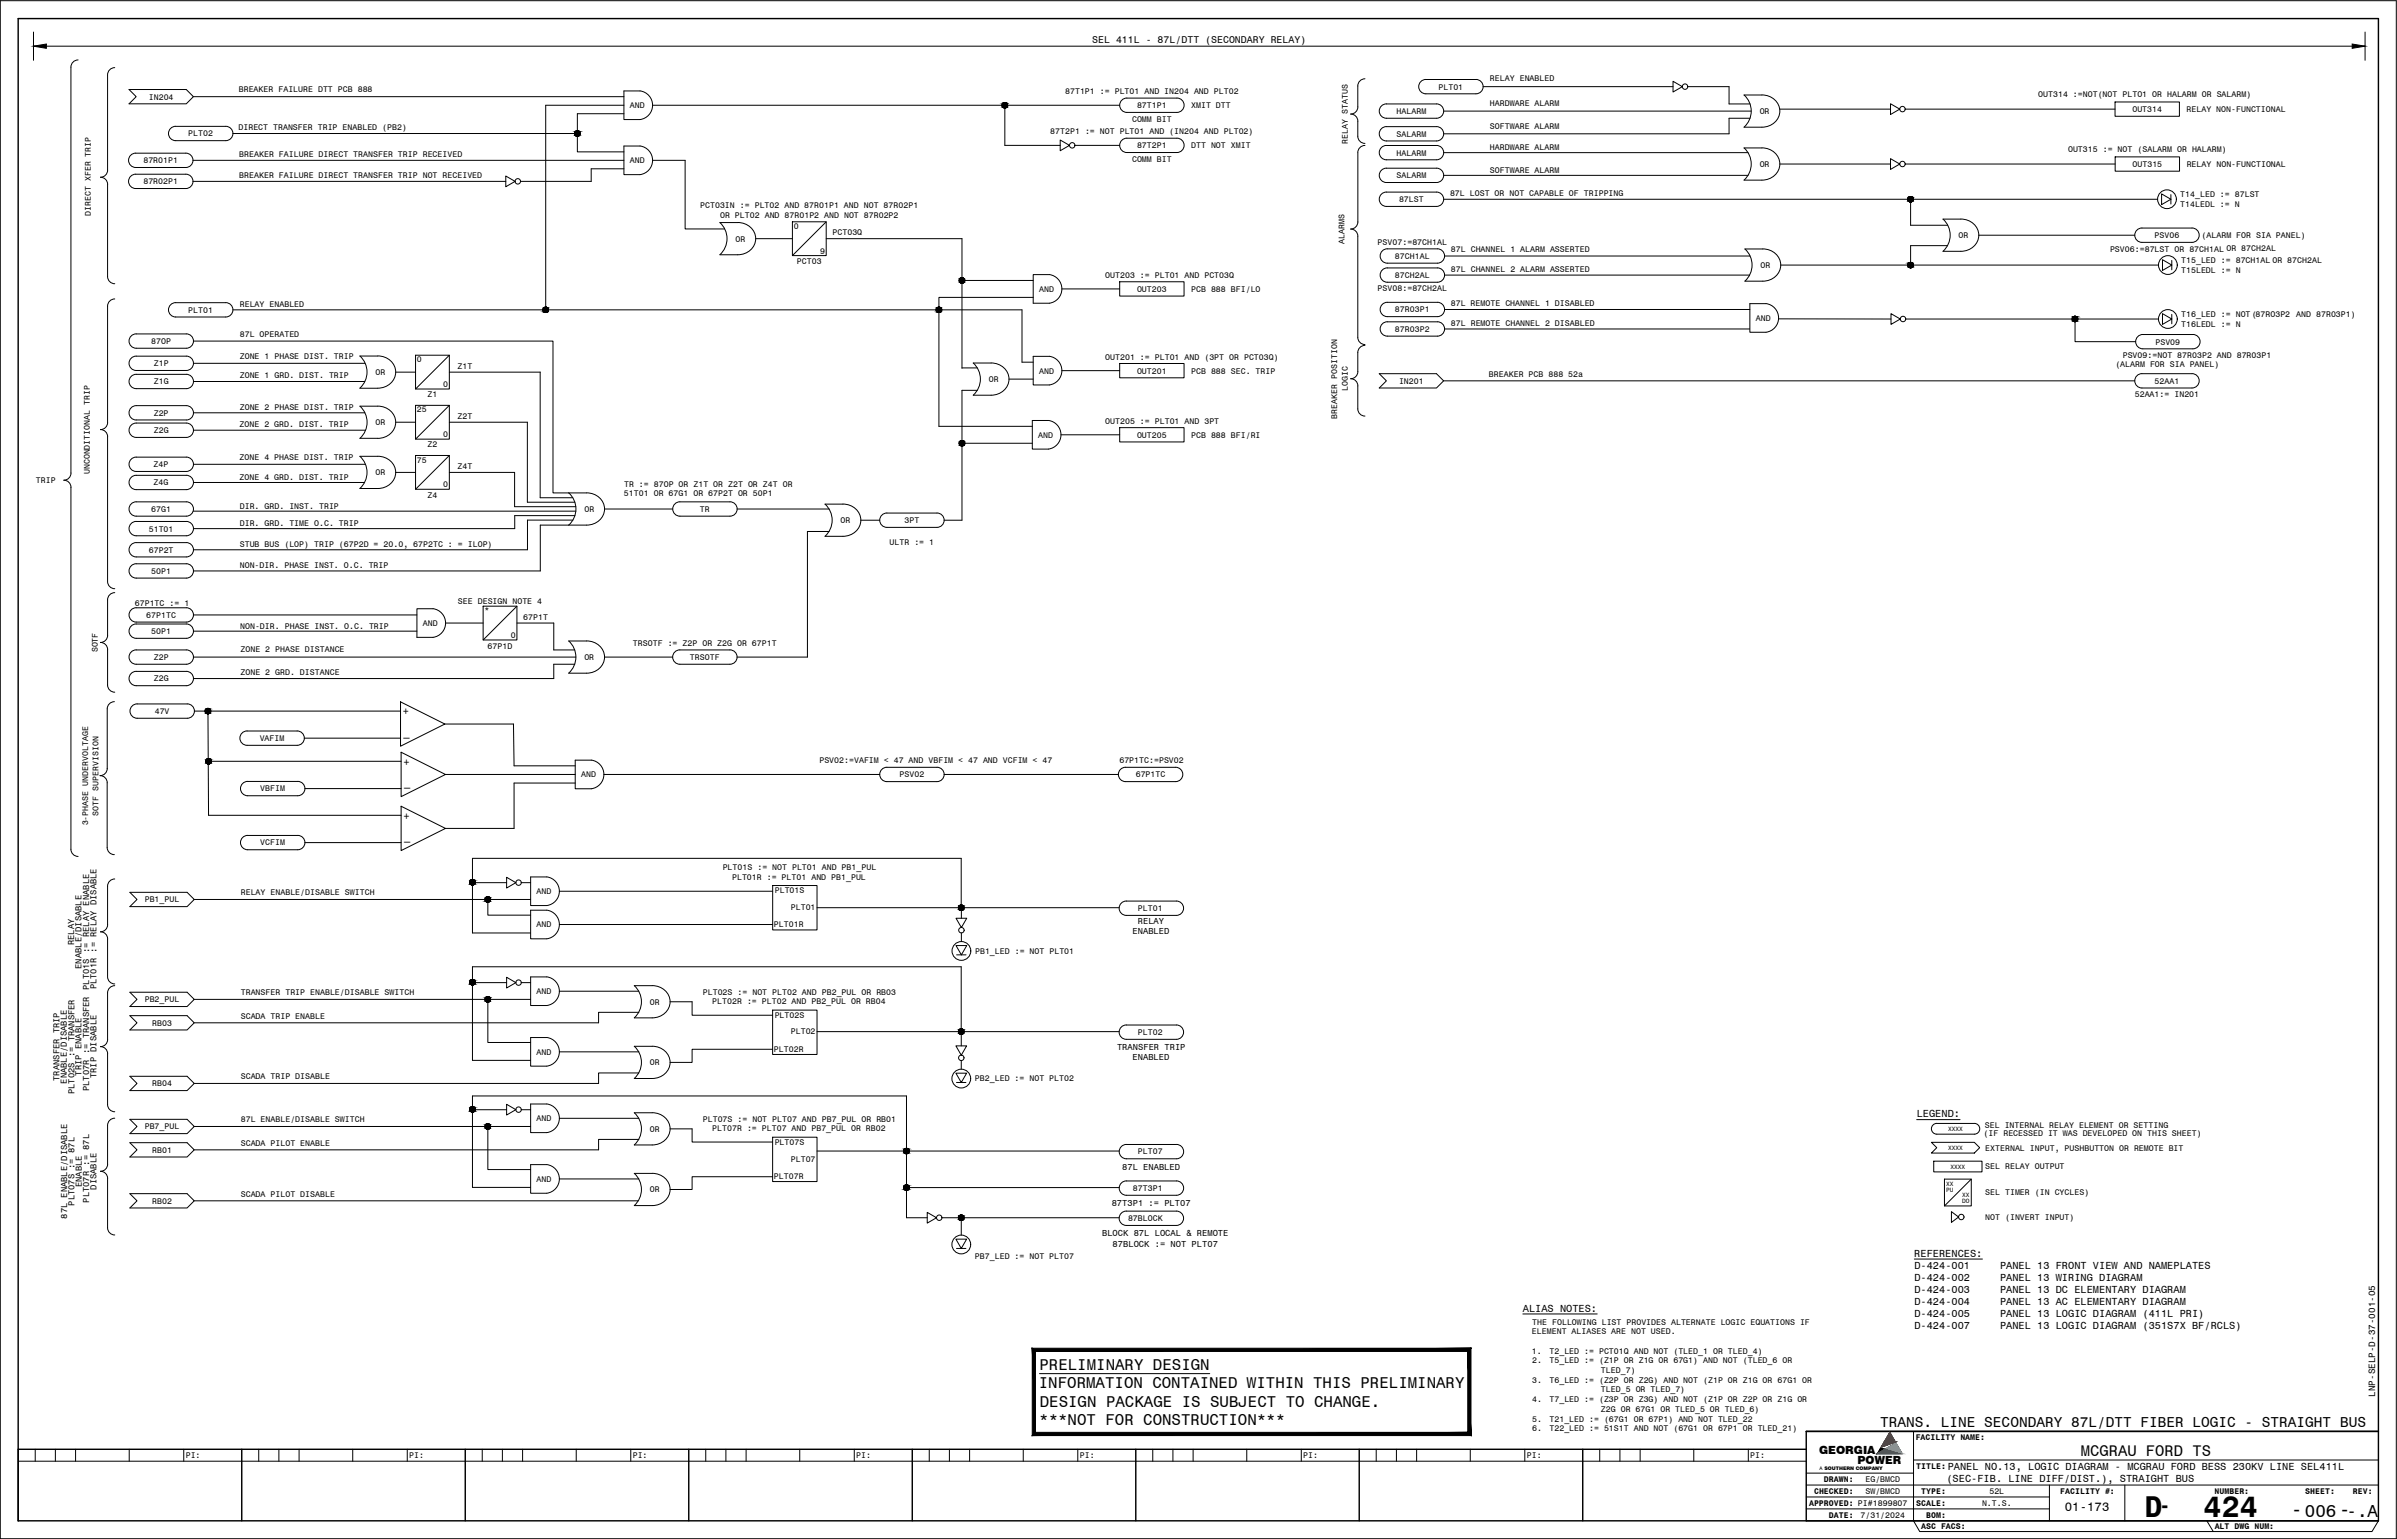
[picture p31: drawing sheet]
<svg xmlns="http://www.w3.org/2000/svg" width="851mm" height="546mm" viewBox="0 0 851 546" stroke-linecap="round" stroke-linejoin="round" font-family="sans-serif">
<defs><g id="words">
<g font-size="10.7">
<text x="761.6" y="538.8">D</text>
<text x="782.6" y="538.8">424</text>
</g>
<text font-size="7" x="813.6" y="538.3">-</text>
<text font-size="6.8" x="766.8" y="536.9">-</text>
<text font-size="6.2" x="818.5" y="538.6">006--.A</text>
<g font-size="5.6">
<text x="369.1" y="486.4">PRELIMINARY DESIGN</text>
<text x="368.9" y="493">INFORMATION CONTAINED WITHIN THIS PRELIMINARY</text>
<text x="369.3" y="499.5">DESIGN PACKAGE IS SUBJECT TO CHANGE.</text>
<text x="369.1" y="506.1">***NOT FOR CONSTRUCTION***</text>
</g>
<text font-size="5.5" x="739" y="517">MCGRAU FORD TS</text>
<text font-size="5.1" x="667.7" y="506.7">TRANS. LINE SECONDARY 87L/DTT FIBER LOGIC - STRAIGHT BUS</text>
<text font-size="4.4" x="733.3" y="536.6">01-173</text>
<g font-size="4">
<text x="646" y="516.1">GEORGIA</text>
<text x="659.6" y="519.7">POWER</text>
</g>
<g font-size="3.7">
<text x="143.1" y="254">+</text>
<text x="143.3" y="261.2">_</text>
<text x="143.3" y="271.9">+</text>
<text x="143.5" y="279.1">_</text>
<text x="143.3" y="291.1">+</text>
<text x="143.5" y="298.3">_</text>
<text x="680.7" y="396.7">LEGEND:</text>
<text x="679.8" y="446.2">REFERENCES:</text>
<text x="679.9" y="450.5">D-424-001</text>
<text x="679.9" y="454.8">D-424-002</text>
<text x="710.3" y="450.5">PANEL 13 FRONT VIEW AND NAMEPLATES</text>
<text x="710.3" y="454.8">PANEL 13 WIRING DIAGRAM</text>
<text x="679.9" y="459.1">D-424-003</text>
<text x="710.3" y="459.1">PANEL 13 DC ELEMENTARY DIAGRAM</text>
<text x="540.8" y="465.7">ALIAS NOTES:</text>
<text x="679.9" y="463.4">D-424-004</text>
<text x="679.9" y="467.7">D-424-005</text>
<text x="710.3" y="463.4">PANEL 13 AC ELEMENTARY DIAGRAM</text>
<text x="710.3" y="467.7">PANEL 13 LOGIC DIAGRAM (411L PRI)</text>
<text x="679.9" y="472">D-424-007</text>
<text x="710.3" y="472">PANEL 13 LOGIC DIAGRAM (351S7X BF/RCLS)</text>
<text x="691.2" y="526.3">(SEC-FIB. LINE DIFF/DIST.), STRAIGHT BUS</text>
<text x="691.7" y="522">PANEL NO.13, LOGIC DIAGRAM - MCGRAU FORD BESS 230KV LINE SEL411L</text>
</g>
<text font-size="3.5" x="387.9" y="15.4">SEL 411L - 87L/DTT (SECONDARY RELAY)</text>
<text font-size="3.3" x="843.5" y="495.9" transform="rotate(-90 843.5 495.9)">LNP-SELP-D-37-001-05</text>
<g font-size="3.1">
<text x="404.1" y="328.1">RELAY</text>
<text x="26.4" y="335.6" transform="rotate(-90 26.4 335.6)">RELAY</text>
<text x="402.2" y="331.7">ENABLED</text>
<text x="29" y="344" transform="rotate(-90 29 344)">ENABLE/DISABLE</text>
<text x="31.6" y="351.5" transform="rotate(-90 31.6 351.5)">PLT01S := RELAY ENABLE</text>
<text x="34.3" y="351.3" transform="rotate(-90 34.3 351.3)">PLT01R := RELAY DISABLE</text>
<text x="396.7" y="372.9">TRANSFER TRIP</text>
<text x="402.2" y="376.5">ENABLED</text>
<text x="21.1" y="383.8" transform="rotate(-90 21.1 383.8)">TRANSFER TRIP</text>
<text x="29" y="381.9" transform="rotate(-90 29 381.9)">TRIP ENABLE</text>
<text x="34.3" y="382.8" transform="rotate(-90 34.3 382.8)">TRIP DISABLE</text>
<text x="23.8" y="384.8" transform="rotate(-90 23.8 384.8)">ENABLE/DISABLE</text>
<text x="26.4" y="388.5" transform="rotate(-90 26.4 388.5)">PLT02S := TRANSFER</text>
<text x="31.6" y="387.4" transform="rotate(-90 31.6 387.4)">PLT07R := TRANSFER</text>
<text x="398.5" y="415.3">87L ENABLED</text>
<text x="29" y="421.5" transform="rotate(-90 29 421.5)">ENABLE</text>
<text x="34.3" y="422.4" transform="rotate(-90 34.3 422.4)">DISABLE</text>
<text x="26.4" y="428.1" transform="rotate(-90 26.4 428.1)">PLT07S := 87L</text>
<text x="31.6" y="427" transform="rotate(-90 31.6 427)">PLT07R := 87L</text>
<text x="394.8" y="428.3">87T3P1 := PLT07</text>
<text x="23.8" y="432.7" transform="rotate(-90 23.8 432.7)">87L ENABLE/DISABLE</text>
<text x="391.4" y="439">BLOCK 87L LOCAL &amp; REMOTE</text>
<text x="395.1" y="442.9">87BLOCK := NOT PLT07</text>
</g>
<g font-size="2.9">
<text x="529.1" y="28.9">RELAY ENABLED</text>
<text x="52.9" y="35.3">IN204</text>
<text x="84.8" y="32.8">BREAKER FAILURE DTT PCB 888</text>
<text x="378.3" y="33.4">87T1P1 := PLT01 AND IN204 AND PLT02</text>
<text x="510.9" y="31.8">PLT01</text>
<text x="723.8" y="34.6">OUT314 :=NOT(NOT PLTO1 OR HALARM OR SALARM)</text>
<text x="223.7" y="38.4">AND</text>
<text x="403.8" y="38.4">87T1P1</text>
<text x="423" y="38.4">XMIT DTT</text>
<text x="496" y="40.5">HALARM</text>
<text x="529.1" y="37.6">HARDWARE ALARM</text>
<text x="624.9" y="40.5">OR</text>
<text x="757.3" y="39.8">OUT314</text>
<text x="776.5" y="39.8">RELAY NON-FUNCTIONAL</text>
<text x="84.7" y="46.3">DIRECT TRANSFER TRIP ENABLED (PB2)</text>
<text x="373" y="47.7">87T2P1 := NOT PLT01 AND (IN204 AND PLT02)</text>
<text x="402" y="43.4">COMM BIT</text>
<text x="529.1" y="45.6">SOFTWARE ALARM</text>
<text x="66.9" y="48.4">PLT02</text>
<text x="403.8" y="52.6">87T2P1</text>
<text x="423" y="52.6">DTT NOT XMIT</text>
<text x="478.7" y="51.1" transform="rotate(-90 478.7 51.1)">RELAY STATUS</text>
<text x="496" y="48.5">SALARM</text>
<text x="529.1" y="53.2">HARDWARE ALARM</text>
<text x="50.9" y="57.9">87R01P1</text>
<text x="85" y="55.8">BREAKER FAILURE DIRECT TRANSFER TRIP RECEIVED</text>
<text x="223.7" y="57.9">AND</text>
<text x="402" y="57.6">COMM BIT</text>
<text x="496" y="55.2">HALARM</text>
<text x="624.9" y="59.3">OR</text>
<text x="734.4" y="54.1">OUT315 := NOT (SALARM OR HALARM)</text>
<text x="757.3" y="59.3">OUT315</text>
<text x="776.6" y="59.3">RELAY NON-FUNCTIONAL</text>
<text x="50.9" y="65.4">87R02P1</text>
<text x="85" y="63.3">BREAKER FAILURE DIRECT TRANSFER TRIP NOT RECEIVED</text>
<text x="496" y="63.3">SALARM</text>
<text x="529.1" y="61.3">SOFTWARE ALARM</text>
<text x="496.8" y="71.8">87LST</text>
<text x="514.9" y="69.5">87L LOST OR NOT CAPABLE OF TRIPPING</text>
<text x="774.3" y="70.1">T14_LED := 87LST</text>
<text x="32.3" y="76.7" transform="rotate(-90 32.3 76.7)">DIRECT XFER TRIP</text>
<text x="248.7" y="73.8">PCT03IN := PLT02 AND 87R01P1 AND NOT 87R02P1</text>
<text x="255.7" y="77.3">OR PLT02 AND 87R01P2 AND NOT 87R02P2</text>
<text x="774.3" y="73.5">T14LEDL := N</text>
<text x="281.9" y="81.2">0</text>
<text x="295.7" y="83.5">PCT03Q</text>
<text x="261.2" y="85.8">OR</text>
<text x="477.4" y="86.6" transform="rotate(-90 477.4 86.6)">ALARMS</text>
<text x="489.2" y="86.9">PSV07:=87CH1AL</text>
<text x="515.3" y="89.7">87L CHANNEL 1 ALARM ASSERTED</text>
<text x="695.6" y="84.5">OR</text>
<text x="749.3" y="89.4">PSV06:=87LST OR 87CH1AL OR 87CH2AL</text>
<text x="765.2" y="84.5">PSV06</text>
<text x="781.9" y="84.6">(ALARM FOR SIA PANEL)</text>
<text x="283" y="93.6">PCT03</text>
<text x="291.2" y="90.1">9</text>
<text x="495.4" y="91.9">87CH1AL</text>
<text x="625.2" y="95.1">OR</text>
<text x="774.6" y="93.4">T15_LED := 87CH1AL OR 87CH2AL</text>
<text x="392.5" y="98.6">OUT203 := PLT01 AND PCT03Q</text>
<text x="495.4" y="98.7">87CH2AL</text>
<text x="515.3" y="96.4">87L CHANNEL 2 ALARM ASSERTED</text>
<text x="774.6" y="96.8">T15LEDL := N</text>
<text x="369" y="103.6">AND</text>
<text x="403.8" y="103.6">OUT203</text>
<text x="423" y="103.6">PCB 888 BFI/LO</text>
<text x="489.2" y="103.5">PSV08:=87CH2AL</text>
<text x="66.9" y="111">PLT01</text>
<text x="85.2" y="108.9">RELAY ENABLED</text>
<text x="495.4" y="110.9">87R03P1</text>
<text x="515.2" y="108.6">87L REMOTE CHANNEL 1 DISABLED</text>
<text x="623.5" y="113.9">AND</text>
<text x="774.6" y="112.6">T16_LED := NOT 87RO3P2</text>
<text x="799.7" y="112.5">(</text>
<text x="815.5" y="112.5">AND 87R03P1)</text>
<text x="85.2" y="119.5">87L OPERATED</text>
<text x="495.4" y="117.8">87R03P2</text>
<text x="515.3" y="115.6">87L REMOTE CHANNEL 2 DISABLED</text>
<text x="774.6" y="116">T16LEDL := N</text>
<text x="53.7" y="122.1">87OP</text>
<text x="765.5" y="122.3">PSV09</text>
<text x="54.6" y="130">Z1P</text>
<text x="85.2" y="127.5">ZONE 1 PHASE DIST. TRIP</text>
<text x="148" y="128.6">0</text>
<text x="162.5" y="131.1">Z1T</text>
<text x="392.5" y="127.6">OUT201 := PLT01 AND (3PT OR PCT03Q)</text>
<text x="751.2" y="130.4">(ALARM FOR SIA PANEL)</text>
<text x="753.9" y="127">PSV09:=NOT 87R03P2 AND 87R03P1</text>
<text x="54.6" y="136.5">Z1G</text>
<text x="85.2" y="134.3">ZONE 1 GRD. DIST. TRIP</text>
<text x="133.3" y="133.2">OR</text>
<text x="157.4" y="137.4">0</text>
<text x="351.2" y="135.7">OR</text>
<text x="369" y="132.6">AND</text>
<text x="403.8" y="132.6">OUT201</text>
<text x="423" y="132.6">PCB 888 SEC. TRIP</text>
<text x="496.8" y="136.2">IN201</text>
<text x="528.8" y="133.7">BREAKER PCB 888 52a</text>
<text x="765.2" y="136.2">52AA1</text>
<text x="151.8" y="141">Z1</text>
<text x="478.7" y="138.9" transform="rotate(-90 478.7 138.9)">LOGIC</text>
<text x="758.1" y="141.1">52AA1:= IN201</text>
<text x="54.6" y="147.6">Z2P</text>
<text x="85.2" y="145.5">ZONE 2 PHASE DIST. TRIP</text>
<text x="148" y="146.4">25</text>
<text x="162.5" y="148.9">Z2T</text>
<text x="474.9" y="148.6" transform="rotate(-90 474.9 148.6)">BREAKER POSITION</text>
<text x="54.6" y="153.8">Z2G</text>
<text x="85.1" y="151.5">ZONE 2 GRD. DIST. TRIP</text>
<text x="133.3" y="151">OR</text>
<text x="157.4" y="155.2">0</text>
<text x="368.7" y="155.4">AND</text>
<text x="392.5" y="150.4">OUT205 := PLT01 AND 3PT</text>
<text x="403.8" y="155.4">OUT205</text>
<text x="423" y="155.4">PCB 888 BFI/RI</text>
<text x="151.8" y="158.9">Z2</text>
<text x="54.6" y="165.9">Z4P</text>
<text x="85.1" y="163.4">ZONE 4 PHASE DIST. TRIP</text>
<text x="148" y="164.2">75</text>
<text x="162.5" y="166.5">Z4T</text>
<text x="12.8" y="171.5">TRIP</text>
<text x="31.9" y="168.4" transform="rotate(-90 31.9 168.4)">UNCONDITIONAL TRIP</text>
<text x="54.6" y="172.4">Z4G</text>
<text x="85.1" y="170.3">ZONE 4 GRD. DIST. TRIP</text>
<text x="133.3" y="168.8">OR</text>
<text x="157.4" y="173.1">0</text>
<text x="221.6" y="172.8">TR := 87OP OR Z1T OR Z2T OR Z4T OR</text>
<text x="151.8" y="176.8">Z4</text>
<text x="221.6" y="176.2">51T01 OR 67G1 OR 67P2T OR 50P1</text>
<text x="53.7" y="181.8">67G1</text>
<text x="85.2" y="180.6">DIR. GRD. INST. TRIP</text>
<text x="207.5" y="181.8">OR</text>
<text x="248.6" y="181.8">TR</text>
<text x="298.5" y="185.8">OR</text>
<text x="321.2" y="185.7">3PT</text>
<text x="52.8" y="188.7">51T01</text>
<text x="85.2" y="186.7">DIR. GRD. TIME O.C. TRIP</text>
<text x="52.9" y="196.2">67P2T</text>
<text x="85.2" y="194.3">STUB BUS (LOP) TRIP (67P2D = 20.0, 67P2TC : = ILOP)</text>
<text x="315.9" y="193.5">ULTR := 1</text>
<text x="53.7" y="203.7">50P1</text>
<text x="85.2" y="201.8">NON-DIR. PHASE INST. O.C. TRIP</text>
<text x="47.9" y="215.1">67P1TC := 1</text>
<text x="162.6" y="214.3">SEE DESIGN NOTE 4</text>
<text x="52" y="219.4">67P1TC</text>
<text x="172.1" y="217.7">*</text>
<text x="185.8" y="220">67P1T</text>
<text x="53.7" y="225.1">50P1</text>
<text x="85.3" y="223.3">NON-DIR. PHASE INST. O.C. TRIP</text>
<text x="150.2" y="222.2">AND</text>
<text x="181.4" y="226.5">0</text>
<text x="34.8" y="231.7" transform="rotate(-90 34.8 231.7)">SOTF</text>
<text x="85.4" y="231.5">ZONE 2 PHASE DISTANCE</text>
<text x="173.2" y="230.6">67P1D</text>
<text x="224.8" y="229.4">TRSOTF := Z2P OR Z2G OR 67P1T</text>
<text x="54.6" y="234.3">Z2P</text>
<text x="85.4" y="239.7">ZONE 2 GRD. DISTANCE</text>
<text x="207.5" y="234.3">OR</text>
<text x="245" y="234.3">TRSOTF</text>
<text x="54.6" y="241.9">Z2G</text>
<text x="54.9" y="253.5">47V</text>
<text x="92.2" y="263.1">VAFIM</text>
<text x="291" y="271">PSV02:=VAFIM &lt; 47 AND VBFIM &lt; 47 AND VCFIM &lt; 47</text>
<text x="397.5" y="271">67P1TC:=PSV02</text>
<text x="92.4" y="281">VBFIM</text>
<text x="206.4" y="276">AND</text>
<text x="319.4" y="276">PSV02</text>
<text x="403.3" y="276">67P1TC</text>
<text x="31.3" y="293.1" transform="rotate(-90 31.3 293.1)">3-PHASE UNDERVOLTAGE</text>
<text x="34.9" y="289.6" transform="rotate(-90 34.9 289.6)">SOTF SUPERVISION</text>
<text x="92.4" y="300.2">VCFIM</text>
<text x="256.6" y="309">PLT01S := NOT PLT01 AND PB1_PUL</text>
<text x="85.5" y="317.9">RELAY ENABLE/DISABLE SWITCH</text>
<text x="190.6" y="317.5">AND</text>
<text x="260" y="312.3">PLT01R := PLT01 AND PB1_PUL</text>
<text x="275.1" y="317.2">PLT01S</text>
<text x="51.4" y="320.4">PB1_PUL</text>
<text x="280.8" y="323.1">PLT01</text>
<text x="404.1" y="323.4">PLT01</text>
<text x="190.6" y="329.3">AND</text>
<text x="274.9" y="329.3">PLT01R</text>
<text x="346.3" y="338.8">PB1_LED := NOT PLT01</text>
<text x="85.5" y="353.3">TRANSFER TRIP ENABLE/DISABLE SWITCH</text>
<text x="190.6" y="353">AND</text>
<text x="249.6" y="353.3">PLT02S := NOT PLT02 AND PB2_PUL OR RB03</text>
<text x="51.4" y="355.9">PB2_PUL</text>
<text x="230.8" y="356.7">OR</text>
<text x="253" y="356.5">PLT02R := PLT02 AND PB2_PUL OR RB04</text>
<text x="54" y="364.2">RB03</text>
<text x="85.5" y="361.6">SCADA TRIP ENABLE</text>
<text x="275.1" y="361.4">PLT02S</text>
<text x="280.8" y="367.3">PLT02</text>
<text x="404.1" y="367.4">PLT02</text>
<text x="190.6" y="374.5">AND</text>
<text x="274.8" y="373.5">PLT02R</text>
<text x="85.5" y="383.2">SCADA TRIP DISABLE</text>
<text x="230.8" y="378.2">OR</text>
<text x="346.2" y="384">PB2_LED := NOT PLT02</text>
<text x="54" y="385.7">RB04</text>
<text x="51.4" y="401">PB7_PUL</text>
<text x="85.5" y="398.5">87L ENABLE/DISABLE SWITCH</text>
<text x="190.6" y="398.1">AND</text>
<text x="230.8" y="401.8">OR</text>
<text x="249.6" y="398.4">PLT07S := NOT PLT07 AND PB7_PUL OR RB01</text>
<text x="253" y="401.7">PLT07R := PLT07 AND PB7_PUL OR RB02</text>
<text x="704.9" y="400.4">SEL INTERNAL RELAY ELEMENT OR SETTING</text>
<text x="85.5" y="406.8">SCADA PILOT ENABLE</text>
<text x="275.1" y="406.6">PLT07S</text>
<text x="704.4" y="403.5">(IF RECESSED IT WAS DEVELOPED ON THIS SHEET)</text>
<text x="54" y="409.3">RB01</text>
<text x="280.8" y="412.4">PLT07</text>
<text x="404.1" y="409.8">PLT07</text>
<text x="705" y="408.5">EXTERNAL INPUT, PUSHBUTTON OR REMOTE BIT</text>
<text x="190.6" y="419.6">AND</text>
<text x="274.8" y="418.7">PLT07R</text>
<text x="705" y="415.2">SEL RELAY OUTPUT</text>
<text x="85.5" y="424.9">SCADA PILOT DISABLE</text>
<text x="230.8" y="423.4">OR</text>
<text x="402.4" y="422.8">87T3P1</text>
<text x="705" y="424.4">SEL TIMER (IN CYCLES)</text>
<text x="54" y="427.4">RB02</text>
<text x="400.6" y="433.5">87BLOCK</text>
<text x="705" y="433.1">NOT (INVERT INPUT)</text>
<text x="346.2" y="447">PB7_LED := NOT PLT07</text>
<text x="544" y="473.8">ELEMENT ALIASES ARE NOT USED.</text>
<text x="544.2" y="470.3">THE FOLLOWING LIST PROVIDES ALTERNATE LOGIC EQUATIONS IF</text>
<text x="544" y="480.6">1.</text>
<text x="544.2" y="484.1">2.</text>
<text x="550.3" y="480.6">T2_LED := PCT01Q AND NOT (TLED_1 OR TLED_4)</text>
<text x="550.3" y="484.1">T5_LED := (Z1P OR Z1G OR 67G1) AND NOT (TLED_6 OR</text>
<text x="544.2" y="491">3.</text>
<text x="550.3" y="491">T6_LED := (Z2P OR Z2G) AND NOT (Z1P OR Z1G OR 67G1 OR</text>
<text x="568.6" y="487.5">TLED_7)</text>
<text x="544.2" y="497.9">4.</text>
<text x="550.3" y="497.9">T7_LED := (Z3P OR Z3G) AND NOT (Z1P OR Z2P OR Z1G OR</text>
<text x="568.6" y="494.4">TLED_5 OR TLED_7)</text>
<text x="568.5" y="501.3">Z2G OR 67G1 OR TLED_5 OR TLED_6)</text>
<text x="544.1" y="508.2">6.</text>
<text x="544.2" y="504.8">5.</text>
<text x="550.3" y="504.8">T21_LED := (67G1 OR 67P1) AND NOT TLED_22</text>
<text x="550.3" y="508.2">T22_LED := 51S1T AND NOT (67G1 OR 67P1 OR TLED_21)</text>
<text x="680.3" y="511.3">FACILITY NAME:</text>
<text x="66" y="517.7">PI:</text>
<text x="145.3" y="517.7">PI:</text>
<text x="224.7" y="517.7">PI:</text>
<text x="304.1" y="517.7">PI:</text>
<text x="383.5" y="517.7">PI:</text>
<text x="462.8" y="517.7">PI:</text>
<text x="542.2" y="517.7">PI:</text>
<text x="621.6" y="517.7">PI:</text>
<text x="680.5" y="521.5">TITLE:</text>
<text x="647.7" y="526.2">DRAWN:</text>
<text x="662.5" y="526.2">EG/BMCD</text>
<text x="644.2" y="530.4">CHECKED:</text>
<text x="662.5" y="530.4">SW/BMCD</text>
<text x="682.3" y="530.4">TYPE:</text>
<text x="706.5" y="530.4">52L</text>
<text x="731.7" y="530.5">FACILITY #:</text>
<text x="786.4" y="530.4">NUMBER:</text>
<text x="818.7" y="530.4">SHEET:</text>
<text x="835.6" y="530.5">REV:</text>
<text x="642.5" y="534.7">APPROVED: PI#1899807</text>
<text x="649.5" y="538.9">DATE:</text>
<text x="660.7" y="538.9">7/31/2024</text>
<text x="680.5" y="534.7">SCALE:</text>
<text x="684" y="538.9">BOM:</text>
<text x="703.9" y="534.7">N.T.S.</text>
<text x="682.3" y="542.9">ASC FACS:</text>
<text x="786.5" y="542.9">ALT DWG NUM:</text>
</g>
<g font-size="2.2">
<text x="691.9" y="401.6">XXXX</text>
<text x="691.9" y="408.3">XXXX</text>
<text x="692.7" y="415">XXXX</text>
<text x="691.1" y="423.4">PU</text>
<text x="691.1" y="421.1">XX</text>
<text x="696.8" y="424.9">XX</text>
<text x="696.8" y="427.2">DO</text>
</g>
<text font-size="1.7" x="646.2" y="522.1">A SOUTHERN COMPANY</text>
</g></defs>
<!-- layer: 0 -->
<g fill="none" stroke="#000" stroke-width=".36">
<path d="M11.9 16.4h828M11.9 11.4v10M839.9 11.4v10M25.2 23.8v144.2l-.6 1.6-.8 .7-1.1 .2M27.7 21.3l-1.1 .2-.9 .7-.5 1.6M38.2 26.7v33.7M40.8 24l-1.2 .3-.8 .7-.6 1.6M45.8 31.8h20.3l2.6 2.5-2.6 2.6h-20.3l2.6-2.6zM68.7 34.3h152.9M221.6 32.3h5.7a5.1 5.1 0 0 1 4.5 5.1 5.1 5.1 0 0 1-4.5 5.1h-5.7zM221.6 37.4h-27.8v72.6M231.7 37.4h165.9"/>
<path d="M356.8 37.4v14.2h19.7M398.6 35.4l1.6-.6h17.8a2.55 2.55 0 0 1 2.5 2.6 2.55 2.55 0 0 1-2.5 2.5h-17.8a2.55 2.55 0 0 1-2.4-1.7 2.55 2.55 0 0 1 .8-2.8zM484.7 28l-1.1 .2-1.1 1.2-.3 1.1v8l-.9 1.4-1.6 .6 1.1 .2 1.2 1.2 .2 1.1 .1 6 .9 1.4 1.5 .5M492.4 36.9h17.7M492.4 36.9a2.55 2.55 0 0 0-2.6 2.5 2.55 2.55 0 0 0 2.6 2.6h17.7a2.55 2.55 0 0 0 2.6-2.6 2.55 2.55 0 0 0-2.6-2.5M506.4 28.2h17.8a2.55 2.55 0 0 1 2.5 2.6 2.55 2.55 0 0 1-2.5 2.5h-17.8M506.4 28.2a2.55 2.55 0 0 0-2.6 2.6 2.55 2.55 0 0 0 2.6 2.5M512.7 39.4h109.2M526.7 30.8h67.4M594.1 28.9l3.4 1.9-3.4 1.9zM599.4 30.8h14.6v6.1h7.5M619.4 33.7h6.3a5.7 5.7 0 0 1 6.4 5.7 5.7 5.7 0 0 1-6.4 5.8l-6.3-.1a7.7 7.7 0 0 0 0-11.4z"/>
<path d="M632 38.7h39.4M671.4 36.8l3.3 1.9-3.3 2zM676.6 38.7h74.5M751.1 36.2h22.9v5.1h-22.9zM48.2 54.4h17.8M48.2 54.4a2.55 2.55 0 0 0-2.5 2.5 2.55 2.55 0 0 0 2.5 2.6h17.8a2.55 2.55 0 0 0 2.5-2.6 2.55 2.55 0 0 0-2.5-2.5M60.4 45.8l.9-.7 1.1-.3h17.8a2.55 2.55 0 0 1 2.5 2.6 2.55 2.55 0 0 1-2.5 2.5h-17.8a2.55 2.55 0 0 1-2.3-1.4 2.55 2.55 0 0 1 .3-2.7zM68.5 56.9h153.1M82.7 47.4h122.3M221.6 51.9l5.7-.1a5.1 5.1 0 0 1 4.5 5.1 5.1 5.1 0 0 1-4.5 5.1h-5.7zM221.6 40.4h-16.6v13.5h16.6M221.6 59.9h-11.6v4.5h-25.2"/>
<path d="M231.7 56.9h11.6v24.4h14M376.5 49.7l3.3 1.9-3.3 1.9zM381.7 51.6h15.9M398.6 49.6l1.6-.5h17.8a2.55 2.55 0 0 1 2.5 2.5 2.55 2.55 0 0 1-2.5 2.6h-17.8a2.55 2.55 0 0 1-2.4-1.7 2.55 2.55 0 0 1 .8-2.9zM482.2 54.3v24.6M484.7 51.6l-1.5 .6-.7 .9-.3 1.1M490.8 52.2l1.6-.6h17.7a2.55 2.55 0 0 1 2.6 2.6 2.55 2.55 0 0 1-2.6 2.5h-17.7a2.55 2.55 0 0 1-2.4-1.7 2.55 2.55 0 0 1 .8-2.8zM492.4 59.7h17.7M492.4 45h17.7M492.4 59.7a2.55 2.55 0 0 0-2.6 2.6 2.55 2.55 0 0 0 2.6 2.5h17.7a2.55 2.55 0 0 0 2.6-2.5 2.55 2.55 0 0 0-2.6-2.6M492.4 45a2.55 2.55 0 0 0-2.6 2.5 2.55 2.55 0 0 0 2.6 2.6h17.7a2.55 2.55 0 0 0 2.6-2.6 2.55 2.55 0 0 0-2.6-2.5M512.7 54.2h108.1"/>
<path d="M621.5 42h-7.5v5.5h-101.3M625.7 52.5a5.8 5.8 0 0 1 6.4 5.7 5.8 5.8 0 0 1-6.4 5.8l-6.3-.1a7.7 7.7 0 0 0 0-11.4h6.3M632.1 58.2h39.3M671.4 56.3l3.3 1.9-3.3 1.9zM676.6 58.2h74.6M751.2 55.7h22.8v5.1h-22.8zM38.2 65.5v32.7l.6 1.6 .8 .7 1.2 .2M38.2 60.4l-.5 1.6-.9 .7-1.1 .2 1.6 .6 .7 .9 .2 1.1M46.2 62.8l.9-.7 1.1-.3h17.8a2.55 2.55 0 0 1 2.5 2.6 2.55 2.55 0 0 1-2.5 2.5h-17.8a2.55 2.55 0 0 1-2.3-1.4 2.55 2.55 0 0 1 .3-2.7zM68.5 64.4h111.1M179.6 62.5l3.3 1.9-3.3 1.9zM281.4 78.8h12v12h-12z"/>
<path d="M293.4 78.8l-12 12M482.2 78.8l-.2 1.1-.7 .9-1.6 .5 1.6 .6a2.45 2.45 0 0 1 .9 2v35.9l.6 1.6 .8 .7 1.1 .2M490.8 68.8l1.6-.6h17.7a2.55 2.55 0 0 1 2.6 2.5 2.55 2.55 0 0 1-2.6 2.6h-17.7a2.55 2.55 0 0 1-2.4-1.7 2.55 2.55 0 0 1 .8-2.8zM512.7 62.3h108.1M512.7 70.8h253.5M678.5 70.8v9.2h13.2M696.4 77.8h-6.4a7.7 7.7 0 0 1 0 11.4h6.4M696.4 77.8a5.8 5.8 0 0 1 6.3 5.7 5.8 5.8 0 0 1-6.3 5.7M767.7 68.8l3.3 2-3.3 1.9zM771 69.1v3.3M268.4 84.7h13M293.4 84.7h48.2v46.1"/>
<path d="M341.6 99.6h25.3M366.9 97.5h5.7a5.1 5.1 0 0 1 4.5 5.1 5.1 5.1 0 0 1-4.5 5.1h-5.7zM510.5 88.4l-17.8-.1a2.55 2.55 0 0 0-2.6 2.6 2.55 2.55 0 0 0 2.6 2.5h17.8M510.5 88.3a2.55 2.55 0 0 1 2.5 2.6 2.55 2.55 0 0 1-2.5 2.5M513 90.9h108.5M632.4 94.1h134.2M691.6 87.2h-13.1v6.9M702.7 83.5h55.4M759.1 81.5l1.6-.5h17.8a2.55 2.55 0 0 1 2.5 2.5 2.55 2.55 0 0 1-2.6 2.6h-17.7a2.55 2.55 0 0 1-2.4-1.7 2.55 2.55 0 0 1 .8-2.9zM768 92.2l3.3 1.9-3.3 1.9zM771.3 92.5v3.3M40.8 106.1l-1.2 .3-.8 .7-.6 1.6v41.3"/>
<path d="M46.4 119.5l.9-.7 1.1-.3h17.8a2.55 2.55 0 0 1 2.5 2.6 2.55 2.55 0 0 1-2.6 2.5h-17.7a2.55 2.55 0 0 1-2.3-1.4 2.55 2.55 0 0 1 .3-2.7zM62.4 107.5h17.8M62.4 107.5a2.55 2.55 0 0 0-2.6 2.5 2.55 2.55 0 0 0 2.6 2.6h17.8a2.55 2.55 0 0 0 2.5-2.6 2.55 2.55 0 0 0-2.5-2.5M82.7 110h280.2v18.6h4M366.9 105.6h-33.5v45.8h33.2M377.1 102.6h20.5M397.6 100h22.9v5.1h-22.9zM510.5 107.4l-17.8-.1a2.55 2.55 0 0 0-2.6 2.6 2.55 2.55 0 0 0 2.6 2.5h17.8M510.5 107.3a2.55 2.55 0 0 1 2.5 2.6 2.55 2.55 0 0 1-2.5 2.5M513 109.9h108.4M631.6 113.2l40 .1M671.6 111.4l3.3 1.9-3.3 1.9z"/>
<path d="M676.8 113.3h89.8M736.9 113.3v8h21.5M759 119.7l.9-.7 1.1-.2h17.8a2.55 2.55 0 0 1 2.5 2.5 2.55 2.55 0 0 1-2.5 2.6h-17.8a2.55 2.55 0 0 1-2.3-1.5 2.55 2.55 0 0 1 .3-2.7zM768 111.4l3.3 1.9-3.3 1.9zM771.3 111.6v3.4M46.4 127.4l.9-.7 1.1-.3h17.8a2.55 2.55 0 0 1 2.5 2.6 2.55 2.55 0 0 1-2.6 2.5h-17.7a2.55 2.55 0 0 1-2.3-1.4 2.55 2.55 0 0 1 .3-2.7zM46.4 133.9l.9-.7 1.1-.3h17.8a2.55 2.55 0 0 1 2.5 2.6 2.55 2.55 0 0 1-2.6 2.5h-17.7a2.55 2.55 0 0 1-2.3-1.4 2.55 2.55 0 0 1 .3-2.7zM68.7 121.1h127.7v53.9h5.6M68.7 135.5h60.9M68.7 129h61M127.8 137.9h6.4M134.2 126.4h-6.4a7.7 7.7 0 0 1 0 11.4"/>
<path d="M134.2 126.4a5.8 5.8 0 0 1 6.3 5.7 5.8 5.8 0 0 1-6.3 5.7M140.5 132.1h7.1M147.6 126.1h12v12h-12zM159.6 132.1h32.3l-.1 44.6h11.6M159.6 126.1l-12 12M341.6 130.6h5.4M347 138.6h-5.4v46.1h-6.3M358.3 134.6h8.6M366.9 126.5h5.7a5.1 5.1 0 0 1 4.5 5.1 5.1 5.1 0 0 1-4.5 5.1h-5.7zM377.1 131.6h20.5M397.6 129.1h22.9v5h-22.9zM484.7 122.6l-1.1 .3-1.1 1.2-.3 1.1v7.3l-.9 1.4-1.6 .6 1.1 .2 1.2 1.2 .2 1.1 .1 8.8 .9 1.4 1.5 .5"/>
<path d="M489.8 132.7h20.3l2.6 2.5-2.6 2.6h-20.3l2.6-2.6zM512.7 135.2h245.4M760.7 132.7h17.7M760.7 132.7a2.55 2.55 0 0 0-2.6 2.5 2.55 2.55 0 0 0 2.6 2.6h17.7a2.55 2.55 0 0 0 2.6-2.6 2.55 2.55 0 0 0-2.5-2.5M38.2 155.1v51.4M38.2 150l-.5 1.6-.9 .7-1.1 .2 1.6 .6 .7 .8 .2 1.2M46.4 145l.9-.7 1.1-.3h17.8a2.54 2.54 0 0 1 2.5 2.6 2.54 2.54 0 0 1-2.6 2.5h-17.7a2.55 2.55 0 0 1-2.3-1.4 2.55 2.55 0 0 1 .3-2.7zM46.4 151.2l.9-.7 1.1-.3h17.8a2.55 2.55 0 0 1 2.5 2.6 2.55 2.55 0 0 1-2.6 2.5h-17.7a2.55 2.55 0 0 1-2.3-1.4 2.55 2.55 0 0 1 .3-2.7zM68.7 146.6h60.9M68.7 152.8h61.1M127.8 144.2h6.4a5.7 5.7 0 0 1 6.3 5.7 5.7 5.7 0 0 1-6.3 5.8l-6.4-.1a7.7 7.7 0 0 0 0-11.4zM140.5 149.9h7.1"/>
<path d="M147.6 143.9h12v12h-12zM159.6 149.9h27.7v28.4h16.8M159.6 143.9l-12 12M341.6 157.4h25M345.6 140.3a7.7 7.7 0 0 0 0-11.4h6.4a5.7 5.7 0 0 1 6.3 5.7 5.7 5.7 0 0 1-6.3 5.7h-6.4M372.3 149.3a5.1 5.1 0 0 1 4.5 5.1 5.1 5.1 0 0 1-4.5 5.1h-5.7v-10.2h5.7M376.8 154.4h20.8M397.6 151.8h22.9v5.1h-22.9zM22.7 170.5l1.1 .2 .8 .7 .6 1.6M25.2 173v128.6M46.4 163.3l.9-.7 1.1-.3h17.8a2.55 2.55 0 0 1 2.5 2.6 2.55 2.55 0 0 1-2.6 2.5h-17.7a2.55 2.55 0 0 1-2.3-1.4 2.55 2.55 0 0 1 .3-2.7zM46.4 169.7l.9-.7 1.1-.2h17.8a2.55 2.55 0 0 1 2.5 2.5 2.55 2.55 0 0 1-2.6 2.6h-17.7a2.55 2.55 0 0 1-2.3-1.5 2.55 2.55 0 0 1 .3-2.7z"/>
<path d="M46.4 179.1l.9-.7 1.1-.2h17.8a2.55 2.55 0 0 1 2.5 2.5 2.55 2.55 0 0 1-2.6 2.6h-17.7a2.55 2.55 0 0 1-2.3-1.5 2.55 2.55 0 0 1 .3-2.7zM68.7 164.9h61.1M68.7 171.3h60.8M127.8 162h6.4a5.7 5.7 0 0 1 6.3 5.7 5.7 5.7 0 0 1-6.3 5.8l-6.4-.1a7.7 7.7 0 0 0 0-11.4zM140.5 167.7h7.1M147.6 161.7h12v12h-12zM159.6 167.7h23.2v12.2h21.7M159.6 161.7l-12 12M202 175h6.3M202 175a7.7 7.7 0 0 1 0 11.4l6.3 .1M208.3 175a5.8 5.8 0 0 1 6.4 5.7 5.8 5.8 0 0 1-6.4 5.8M239.9 178.7l1.6-.5h17.7a2.55 2.55 0 0 1 2.6 2.5 2.55 2.55 0 0 1-2.6 2.6h-17.7a2.55 2.55 0 0 1-2.4-1.7 2.55 2.55 0 0 1 .8-2.9z"/>
<path d="M46.4 193.6l.9-.7 1.1-.2h17.8a2.55 2.55 0 0 1 2.5 2.5 2.55 2.55 0 0 1-2.6 2.6h-17.7a2.55 2.55 0 0 1-2.3-1.5 2.55 2.55 0 0 1 .3-2.7zM48.4 185.2h17.7M48.4 185.1a2.55 2.55 0 0 0-2.6 2.6 2.55 2.55 0 0 0 2.6 2.5h17.7a2.55 2.55 0 0 0 2.6-2.5 2.55 2.55 0 0 0-2.5-2.6M68.7 181.5h135.8M203.4 184.7h-16.1v10.5h-118.6M204.2 183.1h-21.4v4.6h-114.1M214.7 180.7h24.2M261.8 180.7h32.6M305.7 184.7h6.7M313.4 182.7l1.6-.5h17.8a2.55 2.55 0 0 1 2.5 2.5 2.55 2.55 0 0 1-2.6 2.6h-17.7a2.55 2.55 0 0 1-2.4-1.8 2.55 2.55 0 0 1 .8-2.8zM38.2 206.5l.6 1.6 .8 .7 1.2 .2M25.2 301.5l.5 1.6 .9 .7 1.1 .3"/>
<path d="M40.8 312.1l-1.6 .6-.9 1.4-.1 14.2M46.1 316.8h20.3l2.6 2.6-2.6 2.5h-20.3l2.6-2.5zM69 319.4h119.4M167.8 313.4h12.1M173.2 319.4v5.5h15.2M179.9 311.5l3.3 1.9-3.3 1.9zM185.1 313.4h3.3M188.4 311.4h5.8a5.1 5.1 0 0 1 4.4 5.1 5.1 5.1 0 0 1-4.4 5h-5.8zM198.6 316.5h75.8M274.4 314.4h15.8v15.8h-15.8zM400 319.9h17.8M400 319.9a2.55 2.55 0 0 0-2.6 2.6 2.55 2.55 0 0 0 2.6 2.5h17.8"/>
<path d="M417.8 319.9a2.55 2.55 0 0 1 2.5 2.6 2.55 2.55 0 0 1-2.5 2.5M35.7 330.8l1.1 .3 .9 .7 .5 1.6M38.2 333.4l.1 14 .9 1.4 1.6 .6M38.2 328.3l-.5 1.6-.9 .7-1.1 .3M188.4 323.2h5.8a5.1 5.1 0 0 1 4.4 5.1 5.1 5.1 0 0 1-4.4 5h-5.8zM198.6 328.3h75.8M290.2 322.3h107.3M339.5 335.7h3.8l-1.9 3.3zM339.5 326h3.8l-1.9 3.3zM339.7 339h3.4M341.4 322.3v-17.5h-173.6v26.5h20.6M341.4 322.8v3.2"/>
<path d="M341.4 331.3v3M40.8 350l-1.6 .5-.9 1.4-.1 17.2M46.1 352.3h20.3l2.6 2.6-2.6 2.5h-20.3l2.6-2.5zM69 354.9h119.4M167.8 348.9h12.1M173.2 354.9v15.3h15.2M179.9 347l3.3 1.9-3.3 1.9zM185.1 348.9h3.3M188.4 346.9h5.8a5.1 5.1 0 0 1 4.4 5.1 5.1 5.1 0 0 1-4.4 5h-5.8zM198.6 352h28.3M225.3 350h6.3a5.7 5.7 0 0 1 6.4 5.7 5.7 5.7 0 0 1-6.4 5.7h-6.3a7.7 7.7 0 0 0 0-11.4zM226.9 359.4h-14.3v3.8h-143.6"/>
<path d="M238 355.7h7.8v4.8h28.6M274.4 358.7h15.8v15.7h-15.8zM38.2 374.2l.1 18.6 .9 1.4 1.6 .6M38.2 369.1l-.5 1.6-.9 .7-1.1 .2 1.6 .6 .7 .8 .2 1.2M46.1 360.6h20.3l2.6 2.6-2.6 2.5h-20.3l2.6-2.5zM188.4 368.4h5.8a5.1 5.1 0 0 1 4.4 5.1 5.1 5.1 0 0 1-4.4 5.1h-5.8zM198.6 373.5h28.3M225.3 371.5h6.3a5.7 5.7 0 0 1 6.4 5.7 5.7 5.7 0 0 1-6.4 5.7h-6.3a7.7 7.7 0 0 0 0-11.4zM274.4 372.6h-28.6v4.6h-7.8M290.2 366.3h107.3M339.5 371.4h3.8l-1.9 3.3zM341.4 371.4v-28.1h-173.6v33.2h20.6"/>
<path d="M341.4 376.6v3M417.8 364l-17.8-.1a2.55 2.55 0 0 0-2.6 2.6 2.55 2.55 0 0 0 2.6 2.5h17.8M417.8 363.9a2.55 2.55 0 0 1 2.5 2.6 2.55 2.55 0 0 1-2.5 2.5M40.8 397l-1.6 .6-.9 1.4-.1 14.4M46.1 397.4h20.3l2.6 2.6-2.6 2.5h-20.3l2.6-2.5zM46.1 382.2h20.3l2.6 2.5-2.6 2.5h-20.3l2.6-2.5zM69 400h119.4M167.8 394h12.1M173.2 400v15.3h15.2M179.9 392.1l3.3 1.9-3.3 1.9zM185.1 394h3.3M188.4 392h5.8a5.1 5.1 0 0 1 4.4 5.1 5.1 5.1 0 0 1-4.4 5.1h-5.8z"/>
<path d="M198.6 397.1h28.3M225.3 395.1h6.3a5.7 5.7 0 0 1 6.4 5.7 5.7 5.7 0 0 1-6.4 5.7h-6.3a7.7 7.7 0 0 0 0-11.4zM226.9 381h-14.3v3.7h-143.6M339.5 381.1h3.8l-1.9 3.3zM339.7 384.4h3.3M680.7 397.5h15.4M686.5 399.4l1.3-.5h13.4a1.92 1.92 0 0 1 1.9 1.9 1.92 1.92 0 0 1-2 1.9h-13.3a1.92 1.92 0 0 1-1.7-1.2 1.92 1.92 0 0 1 .4-2.1zM38.2 418.4l.1 18.1 .9 1.4 1.6 .6M38.2 413.3l-.5 1.6-.9 .7-1.1 .3 1.6 .5 .7 .9 .2 1.1M46.1 405.7h20.3l2.6 2.6-2.6 2.5h-20.3l2.6-2.5zM194.2 413.5a5.1 5.1 0 0 1 4.4 5.1 5.1 5.1 0 0 1-4.4 5.1h-5.8v-10.2h5.8M198.6 418.6h28.3"/>
<path d="M225.3 416.6h6.3a5.7 5.7 0 0 1 6.4 5.7 5.7 5.7 0 0 1-6.4 5.8h-6.3a7.7 7.7 0 0 0 0-11.5zM226.9 404.6h-14.3v3.7h-143.6M238 400.8h7.8v4.7h28.6M274.4 403.8h15.8v15.7h-15.8zM274.4 417.8h-28.6v4.6h-7.8M290.2 408.7h107.3M400 406.4h17.8a2.55 2.55 0 0 1 2.5 2.5 2.55 2.55 0 0 1-2.5 2.6h-17.8M400 419.3h17.8a2.55 2.55 0 0 1 2.5 2.6 2.55 2.55 0 0 1-2.5 2.5h-17.8M400 406.4a2.55 2.55 0 0 0-2.5 2.5 2.55 2.55 0 0 0 2.5 2.6M400 419.3a2.55 2.55 0 0 0-2.5 2.6 2.55 2.55 0 0 0 2.5 2.5M685.9 405.6h15.2l2 1.9-2 1.9h-15.2l1.9-1.9zM686.7 412.3h17.2v3.8h-17.2z"/>
<path d="M690.5 418.7h9.6v9.5h-9.6zM700.1 418.7l-9.6 9.5M46.1 423.8h20.3l2.6 2.6-2.6 2.5h-20.3l2.6-2.5zM69 426.4h157.7M188.4 421.6h-20.6v-32.5h154.1v43.3h7.4M321.9 421.7h75.6M329.3 430.5l3.3 1.9-3.3 1.9zM334.5 432.4h63M339.5 440h3.8l-1.9 3.3zM341.4 432.4v6.2M400 430h17.8M400 430a2.55 2.55 0 0 0-2.6 2.6 2.55 2.55 0 0 0 2.6 2.5h17.8"/>
<path d="M417.8 430a2.55 2.55 0 0 1 2.5 2.6 2.55 2.55 0 0 1-2.5 2.5M693 430.2l2.6 1.9-2.6 1.9zM339.7 443.3h3.3M679.8 447.1h24.2M540.8 466.5h26.4M369.1 487.7h60.5"/>
<circle cx="356.9" cy="37.4" r=".96"/>
<circle cx="598.4" cy="30.8" r=".96"/>
<circle cx="675.6" cy="38.7" r=".96"/>
<circle cx="205.1" cy="47.4" r=".96"/>
<circle cx="380.8" cy="51.6" r=".96"/>
<circle cx="675.6" cy="58.2" r=".96"/>
<circle cx="183.9" cy="64.4" r=".96"/>
<circle cx="678.5" cy="70.7" r=".96"/>
<circle cx="769.6" cy="70.7" r="3.3"/>
<circle cx="341.6" cy="99.6" r=".96"/>
<circle cx="678.5" cy="94.1" r=".96"/>
<circle cx="769.9" cy="94.1" r="3.3"/>
<circle cx="193.8" cy="110" r=".96"/>
<circle cx="333.4" cy="110" r=".96"/>
<circle cx="675.8" cy="113.3" r=".96"/>
<circle cx="736.9" cy="113.2" r=".96"/>
<circle cx="769.9" cy="113.3" r="3.3"/>
<circle cx="341.6" cy="157.4" r=".96"/>
<circle cx="167.8" cy="313.3" r=".96"/>
<circle cx="173.2" cy="319.4" r=".96"/>
<circle cx="184.2" cy="313.4" r=".96"/>
<circle cx="341.4" cy="322.3" r=".96"/>
<circle cx="341.4" cy="337.7" r="3.3"/>
<circle cx="341.4" cy="330.3" r=".96"/>
<circle cx="167.8" cy="348.8" r=".96"/>
<circle cx="173.2" cy="354.8" r=".96"/>
<circle cx="184.2" cy="348.9" r=".96"/>
<circle cx="341.4" cy="366.3" r=".96"/>
<circle cx="341.4" cy="375.6" r=".96"/>
<circle cx="167.8" cy="393.9" r=".96"/>
<circle cx="173.2" cy="400" r=".96"/>
<circle cx="184.2" cy="394" r=".96"/>
<circle cx="341.4" cy="383" r="3.3"/>
<circle cx="321.9" cy="408.7" r=".96"/>
<circle cx="321.9" cy="421.7" r=".96"/>
<circle cx="333.6" cy="432.4" r=".96"/>
<circle cx="341.4" cy="432.4" r=".96"/>
<circle cx="696.5" cy="432.1" r=".96"/>
<circle cx="341.4" cy="441.9" r="3.3"/>
</g>
<!-- layer: Ctrl_Rev_Add -->
<g fill="none" stroke="#000" stroke-width=".36">
<path d="M293 179h6.4a5.7 5.7 0 0 1 6.3 5.7 5.7 5.7 0 0 1-6.4 5.7h-6.3a7.7 7.7 0 0 0 0-11.4zM202 186.5h-10.1v16.2h-123.2M294.4 188.7h-7.7v44.6h-25M40.8 210.4l-1.6 .6-.9 1.4-.1 13.2M46.4 201.1l.9-.7 1.1-.2h17.8a2.55 2.55 0 0 1 2.5 2.5 2.55 2.55 0 0 1-2.6 2.6h-17.7a2.55 2.55 0 0 1-2.3-1.5 2.55 2.55 0 0 1 .3-2.7zM48.4 215.8h17.7M48.4 215.8a2.55 2.55 0 0 0-2.6 2.5 2.55 2.55 0 0 0 2.6 2.6h17.7a2.55 2.55 0 0 0 2.6-2.6 2.55 2.55 0 0 0-2.5-2.5M68.7 218.3h79.4M153.8 216.1a5.1 5.1 0 0 1 4.4 5.1 5.1 5.1 0 0 1-4.4 5.1h-5.7v-10.2h5.7M171.6 215.2h12v12h-12zM183.6 215.2l-12 12M38.2 230.7l.1 13.1 .9 1.4 1.6 .6"/>
<path d="M38.2 225.6l-.5 1.6-.9 .7-1.1 .2 1.6 .6 .7 .8 .2 1.2M46.4 239.3l.9-.7 1.1-.2h17.8a2.55 2.55 0 0 1 2.5 2.5 2.55 2.55 0 0 1-2.6 2.6h-17.7a2.55 2.55 0 0 1-2.3-1.5 2.55 2.55 0 0 1 .3-2.7zM46.4 231.7l.9-.7 1.1-.2h17.8a2.55 2.55 0 0 1 2.5 2.5 2.55 2.55 0 0 1-2.6 2.6h-17.7a2.55 2.55 0 0 1-2.3-1.5 2.55 2.55 0 0 1 .3-2.7zM48.4 221.6h17.7M48.4 221.5a2.55 2.55 0 0 0-2.6 2.6 2.55 2.55 0 0 0 2.6 2.5h17.7a2.55 2.55 0 0 0 2.6-2.5 2.55 2.55 0 0 0-2.5-2.6M68.7 233.3h135.8M68.7 224.1h79.4M158.2 221.2h13.4M183.6 221.2h13.1v9.6h7.4M202 227.6h6.3M202 227.6a7.7 7.7 0 0 1 0 11.4h6.3M204.1 235.9h-7.4v5h-128"/>
<path d="M208.3 227.6a5.8 5.8 0 0 1 6.4 5.7 5.8 5.8 0 0 1-6.4 5.7M214.7 233.3h24.2M239.8 231.3l1.6-.5h17.8a2.55 2.55 0 0 1 2.6 2.5 2.55 2.55 0 0 1-2.6 2.6h-17.8a2.55 2.55 0 0 1-2.4-1.8 2.55 2.55 0 0 1 .8-2.8zM40.6 249.1l-1.1 .3-.9 .7-.5 1.6v21.3M46.7 250.9l.9-.7 1.1-.3h17.8a2.55 2.55 0 0 1 2.5 2.6 2.55 2.55 0 0 1-2.5 2.5h-17.8a2.55 2.55 0 0 1-2.3-1.4 2.55 2.55 0 0 1 .3-2.7zM69 252.5h73.2M73.9 252.5l.2 37h68.4M87.7 259.6h17.8M87.7 259.5a2.55 2.55 0 0 0-2.5 2.6 2.55 2.55 0 0 0 2.5 2.5h17.8M105.5 259.5a2.55 2.55 0 0 1 2.6 2.6 2.55 2.55 0 0 1-2.6 2.5M142.2 249.2l15.8 7.9-15.8 7.9zM158 257.1h24.4l.2 14.8h21.7"/>
<path d="M38.1 272.9l-.3 1.1-.7 .9-1.6 .5 1.6 .6 .9 1.4 .1 24.1 .9 1.4 1.6 .6M74.1 270.3h68.4M86 278.4l.8-.7 1.2-.3h17.7a2.55 2.55 0 0 1 2.6 2.6 2.55 2.55 0 0 1-2.6 2.5h-17.7a2.55 2.55 0 0 1-2.3-1.4 2.55 2.55 0 0 1 .3-2.7zM108.1 262.1h34.1M142.5 267.1l15.7 7.9-15.7 7.9zM158.2 275h46.1M204.3 269.9h5.7a5.1 5.1 0 0 1 4.5 5.1 5.1 5.1 0 0 1-4.5 5.1h-5.7zM204.3 278h-21.7v16.1h-24.4M214.4 275h98M315 272.5h17.7M315 272.4a2.55 2.55 0 0 0-2.6 2.6 2.55 2.55 0 0 0 2.6 2.5h17.7a2.55 2.55 0 0 0 2.6-2.5 2.55 2.55 0 0 0-2.5-2.6M335.3 275h61.9"/>
<path d="M399.7 272.5h17.8M399.7 272.4a2.55 2.55 0 0 0-2.5 2.6 2.55 2.55 0 0 0 2.5 2.5h17.8a2.55 2.55 0 0 0 2.6-2.5 2.55 2.55 0 0 0-2.6-2.6M86 297.6l.8-.7 1.2-.3h17.7a2.55 2.55 0 0 1 2.6 2.6 2.55 2.55 0 0 1-2.6 2.5h-17.7a2.55 2.55 0 0 1-2.3-1.4 2.55 2.55 0 0 1 .3-2.7zM108.3 280h34.2M108.3 299.2h34.2M142.5 286.3l15.7 7.8-15.7 7.9z"/>
<circle cx="73.9" cy="252.5" r=".96"/>
<circle cx="74.1" cy="270.3" r=".96"/>
</g>
<!-- layer: 0 -->
<g fill="#000" stroke="#000" stroke-width=".36">
<path d="M11.9 16.4l4.6-.8v1.6zM835.3 15.6l4.6 .8-4.6 .8zM356.7 38.3h.4zM356.7 36.4h.3zM204.8 48.3h.5zM204.9 46.5h.2zM678.3 71.7h.4zM678.4 69.8h.2zM341.5 98.7h.2zM678.3 93.2h.4zM678.4 95.1h.2zM193.6 110.9h.4z"/>
<path d="M193.7 109.1h.2zM333.2 109.1h.5zM333.3 110.9h.2zM341.4 100.5h.5zM736.7 114.2h.4zM736.7 112.3h.3zM341.4 156.5h.5zM341.5 158.3h.2zM167.6 314.2h.4zM167.6 312.3h.3zM173.1 318.4h.2zM173 320.3h.5z"/>
<path d="M341.2 323.2h.4zM341.2 321.4h.3zM167.6 349.7h.4zM167.6 347.8h.3zM173 355.8h.5zM173.1 353.9h.2zM341.1 367.2h.5zM341.2 365.4h.3zM167.6 394.8h.4zM167.6 393h.3zM173.1 399h.2zM173 400.9h.5z"/>
<path d="M321.7 409.6h.4zM321.8 407.8h.2zM321.7 422.6h.4zM321.8 420.7h.2zM341.2 433.3h.4zM341.2 431.4h.3z"/>
<path d="M356.7 38.3h.3zM356.7 38.3h.3z"/>
<path d="M356.7 36.4l.4 .1zM356.7 36.5h.4z"/>
<path d="M356.7 36.5h.4zM356.6 36.5h.5z"/>
<path d="M356.6 36.5h.7zM356.5 36.5h.8z"/>
<path d="M356.6 38.3h.5zM356.6 38.3h.5z"/>
<path d="M356.5 36.5h.8zM356.4 36.5h.9z"/>
<path d="M356.5 38.2h.8zM356.5 38.2l.6 .1z"/>
<path d="M356.4 36.5l1 .1zM356.4 36.5l1 .1z"/>
<path d="M356.4 38.2h.9zM356.4 38.2h.9z"/>
<path d="M356.3 36.6l1.2 .1zM356.2 36.7h1.3z"/>
<path d="M356.3 38.2h1.1zM356.3 38.2h1z"/>
<path d="M356.2 36.7h1.3zM356.2 36.7h1.3z"/>
<path d="M356.2 38.1h1.3zM356.2 38.1l1.2 .1z"/>
<path d="M356.2 36.7l1.4 .1zM356.2 36.7l1.4 .1z"/>
<path d="M356.2 38.1h1.3zM356.2 38.1h1.3z"/>
<path d="M356.1 36.8l1.6 .1zM356.1 36.8l1.6 .1z"/>
<path d="M356.1 38h1.5zM356.1 38l1.4 .1z"/>
<path d="M356.1 36.9h1.6zM356.1 36.9h1.6z"/>
<path d="M356.1 37.9h1.6zM356.1 37.9l1.5 .1z"/>
<path d="M356 36.9l1.7 .1zM356 36.9l1.7 .1z"/>
<path d="M356 37.8h1.7zM356 37.8l1.7 .1z"/>
<path d="M356 37l1.8 .1zM356 37l1.8 .1z"/>
<path d="M356 37.7h1.7zM356 37.7l1.7 .1z"/>
<path d="M355.9 37.1l1.9 .1zM355.9 37.1l1.9 .1z"/>
<path d="M355.9 37.6h1.9zM355.9 37.6l1.8 .1z"/>
<path d="M355.9 37.2l1.9 .1zM355.9 37.2l1.9 .1z"/>
<path d="M355.9 37.6h1.9zM355.9 37.6h1.9z"/>
<path d="M355.9 37.3l1.9 .1zM355.9 37.3l1.9 .1z"/>
<path d="M355.9 37.4l1.9 .1zM355.9 37.4l1.9 .1z"/>
<path d="M355.9 37.5h1.9zM355.9 37.5l1.9 .1z"/>
<path d="M204.8 48.3l.3 .1zM204.9 48.4h.2z"/>
<path d="M204.9 46.5h.4zM204.8 46.5h.5z"/>
<path d="M204.8 46.5h.5zM204.7 46.5h.6z"/>
<path d="M204.7 46.5h.7zM204.6 46.5h.8z"/>
<path d="M204.7 48.3h.6zM204.7 48.3h.6z"/>
<path d="M204.6 46.5l.9 .1zM204.6 46.6h.9z"/>
<path d="M204.6 48.3h.8zM204.6 48.3h.7z"/>
<path d="M204.6 46.6h1zM204.6 46.6h1z"/>
<path d="M204.6 48.2h.9zM204.6 48.2l.8 .1z"/>
<path d="M204.5 46.6l1.2 .1zM204.4 46.7h1.3z"/>
<path d="M204.5 48.2h1.1zM204.5 48.2h1z"/>
<path d="M204.4 46.7l1.3 .1zM204.4 46.7l1.3 .1z"/>
<path d="M204.4 48.1h1.3zM204.4 48.1l1.2 .1z"/>
<path d="M204.3 46.8h1.5zM204.3 46.8h1.5z"/>
<path d="M204.3 48.1h1.4zM204.3 48.1h1.4z"/>
<path d="M204.3 46.8l1.5 .1zM204.3 46.8l1.5 .1z"/>
<path d="M204.3 48h1.5zM204.3 48l1.4 .1z"/>
<path d="M204.2 46.9l1.7 .1zM204.2 46.9l1.7 .1z"/>
<path d="M204.2 47.9h1.6zM204.2 47.9l1.6 .1z"/>
<path d="M204.2 47l1.7 .1zM204.2 47l1.7 .1z"/>
<path d="M204.2 47.9h1.7zM204.2 47.9h1.6z"/>
<path d="M204.2 47.1l1.8 .1zM204.2 47.1l1.8 .1z"/>
<path d="M204.2 47.8h1.7zM204.2 47.8l1.7 .1z"/>
<path d="M204.1 47.2h1.9zM204.1 47.2h1.9z"/>
<path d="M204.1 47.7h1.9zM204.1 47.7l1.8 .1z"/>
<path d="M204.1 47.2l1.9 .1zM204.1 47.2l1.9 .1z"/>
<path d="M204.1 47.3l1.9 .1zM204.1 47.3l1.9 .1z"/>
<path d="M204.1 47.5l1.9 .1zM204.1 47.5l1.9 .1z"/>
<path d="M204.1 47.6h1.9zM204.1 47.6l1.9 .1z"/>
<path d="M204.1 47.4h1.9zM204.1 47.4l1.9 .1z"/>
<path d="M678.3 71.7h.3zM678.4 71.7h.2z"/>
<path d="M678.4 69.8h.3zM678.3 69.8h.4z"/>
<path d="M678.3 69.8h.5zM678.2 69.8h.6z"/>
<path d="M678.2 69.8l.7 .1zM678.1 69.9h.8z"/>
<path d="M678.2 71.7h.6zM678.2 71.7h.5z"/>
<path d="M678.1 69.9h.9zM678 69.9h1z"/>
<path d="M678.1 71.6h.8zM678.1 71.6l.7 .1z"/>
<path d="M678 69.9l1 .1zM677.9 70h1.1z"/>
<path d="M678 71.6h1zM678 71.6h.9z"/>
<path d="M677.9 70h1.2zM677.9 70h1.2z"/>
<path d="M677.9 71.5h1.1zM677.9 71.5l1.1 .1z"/>
<path d="M677.9 70l1.3 .1zM677.9 70l1.3 .1z"/>
<path d="M677.9 71.5h1.2zM677.9 71.5h1.1z"/>
<path d="M677.8 70.1l1.4 .1zM677.8 70.1l1.4 .1z"/>
<path d="M677.8 71.4h1.4zM677.8 71.4l1.3 .1z"/>
<path d="M677.8 70.2h1.5zM677.8 70.2h1.5z"/>
<path d="M677.8 71.3h1.4zM677.8 71.3l1.4 .1z"/>
<path d="M677.7 70.2l1.6 .1zM677.7 70.2l1.6 .1z"/>
<path d="M677.7 71.3h1.6zM677.7 71.3h1.5z"/>
<path d="M677.7 70.3l1.7 .1zM677.7 70.3l1.7 .1z"/>
<path d="M677.7 71.2h1.6zM677.7 71.2l1.6 .1z"/>
<path d="M677.6 70.4l1.8 .1zM677.6 70.4l1.8 .1z"/>
<path d="M677.6 71.1h1.8zM677.6 71.1l1.7 .1z"/>
<path d="M677.6 70.5l1.8 .1zM677.6 70.5l1.8 .1z"/>
<path d="M677.6 71h1.8zM677.6 71l1.8 .1z"/>
<path d="M677.6 70.6l1.8 .1zM677.6 70.6l1.8 .1z"/>
<path d="M677.6 70.9h1.8zM677.6 70.9l1.8 .1z"/>
<path d="M677.5 70.7l1.9 .1zM677.5 70.7l1.9 .1z"/>
<path d="M677.5 70.8h1.9zM677.5 70.8h1.9z"/>
<path d="M677.5 70.8h1.9zM677.5 70.8l1.9 .1z"/>
<path d="M341.5 98.7h.4zM341.4 98.7h.5z"/>
<path d="M341.4 98.7h.5zM341.3 98.7h.6z"/>
<path d="M341.3 98.7h.7zM341.2 98.7h.8z"/>
<path d="M341.2 98.7l.9 .1zM341.1 98.8h1z"/>
<path d="M341.1 98.8h1.1zM341.1 98.8h1.1z"/>
<path d="M341.1 98.8l1.1 .1zM341 98.9h1.2z"/>
<path d="M341 98.9h1.3zM341 98.9h1.3z"/>
<path d="M341 98.9l1.4 .1zM340.9 99h1.5z"/>
<path d="M340.9 99l1.5 .1zM340.9 99l1.5 .1z"/>
<path d="M340.8 99.1l1.7 .1zM340.8 99.1l1.7 .1z"/>
<path d="M340.8 99.2h1.7zM340.8 99.2h1.7z"/>
<path d="M340.7 99.2l1.8 .1zM340.7 99.2l1.8 .1z"/>
<path d="M340.7 99.9h1.8zM340.7 99.9l1.8 .1z"/>
<path d="M340.7 99.3l1.9 .1zM340.7 99.3l1.9 .1z"/>
<path d="M340.7 99.9h1.8zM340.7 99.9h1.8z"/>
<path d="M340.7 99.4l1.9 .1zM340.7 99.4l1.9 .1z"/>
<path d="M340.7 99.8h1.9zM340.7 99.8l1.8 .1z"/>
<path d="M340.7 99.5l1.9 .1zM340.7 99.5l1.9 .1z"/>
<path d="M340.7 99.6l1.9 .1zM340.7 99.6l1.9 .1z"/>
<path d="M340.7 99.7h1.9zM340.7 99.7l1.9 .1z"/>
<path d="M678.3 93.2h.3zM678.4 93.2h.2z"/>
<path d="M678.4 95.1h.3zM678.3 95.1h.4z"/>
<path d="M678.3 95.1l.5-.1zM678.2 95h.6z"/>
<path d="M678.2 95h.7zM678.1 95h.8z"/>
<path d="M678.2 93.2h.6zM678.2 93.2h.5z"/>
<path d="M678.1 95l.9-.1zM678 94.9h1z"/>
<path d="M678.1 93.3h.8zM678.1 93.3l.7-.1z"/>
<path d="M678 94.9h1zM677.9 94.9h1.1z"/>
<path d="M678 93.3h1zM678 93.3h.9z"/>
<path d="M677.9 94.9l1.2-.1zM677.9 94.8h1.2z"/>
<path d="M677.9 93.4h1.1zM677.9 93.4l1.1-.1z"/>
<path d="M677.9 94.8h1.3zM677.8 94.8h1.4z"/>
<path d="M677.9 93.4h1.2zM677.9 93.4h1.1z"/>
<path d="M677.8 94.8l1.4-.1zM677.8 94.7h1.4z"/>
<path d="M677.8 93.5h1.4zM677.9 93.4h1.2z"/>
<path d="M677.8 94.7h1.5zM677.7 94.7h1.6z"/>
<path d="M677.8 93.5h1.4zM677.8 93.5h1.4z"/>
<path d="M677.7 94.7l1.6-.1zM677.7 94.6h1.6z"/>
<path d="M677.7 93.6h1.6zM677.8 93.5h1.4z"/>
<path d="M677.7 94.6l1.7-.1zM677.6 94.5h1.8z"/>
<path d="M677.7 93.7h1.6zM677.7 93.6h1.6z"/>
<path d="M677.6 94.5l1.8-.1zM677.6 94.4h1.8z"/>
<path d="M677.6 93.8h1.8zM677.7 93.7h1.6z"/>
<path d="M677.6 94.4l1.8-.1zM677.6 94.3h1.8z"/>
<path d="M677.6 93.9h1.8zM677.6 93.8h1.8z"/>
<path d="M677.6 94.3l1.8-.1zM677.5 94.2h1.9z"/>
<path d="M677.6 94h1.8zM677.6 93.9h1.8z"/>
<path d="M677.5 94.2l1.9-.1zM677.5 94.1h1.9z"/>
<path d="M677.5 94.1l1.9-.1zM677.5 94h1.9z"/>
<path d="M677.5 94h1.9zM677.6 94h1.8z"/>
<path d="M193.6 110.9h.3zM193.7 110.9h.2z"/>
<path d="M193.7 109.1h.3zM193.6 109.1h.4z"/>
<path d="M193.6 109.1h.5zM193.5 109.1h.6z"/>
<path d="M193.5 109.1h.7zM193.4 109.1h.8z"/>
<path d="M193.5 110.9h.6zM193.5 110.9h.5z"/>
<path d="M193.4 109.1l.9 .1zM193.3 109.2h1z"/>
<path d="M193.4 110.9h.8zM193.4 110.9h.7z"/>
<path d="M193.3 109.2h1.1zM193.3 109.2h1.1z"/>
<path d="M193.3 110.8h1zM193.3 110.8l.9 .1z"/>
<path d="M193.3 109.2l1.1 .1zM193.2 109.3h1.2z"/>
<path d="M193.3 110.8h1.1zM193.3 110.8h1z"/>
<path d="M193.2 109.3l1.3 .1zM193.2 109.3l1.3 .1z"/>
<path d="M193.2 110.7h1.2zM193.2 110.7l1.2 .1z"/>
<path d="M193.1 109.4h1.4zM193.1 109.4h1.4z"/>
<path d="M193.1 110.7h1.4zM193.1 110.7h1.3z"/>
<path d="M193.1 109.4l1.5 .1zM193.1 109.4l1.5 .1z"/>
<path d="M193.1 110.6h1.4zM193.1 110.6l1.4 .1z"/>
<path d="M193 109.5l1.6 .1zM193 109.5l1.6 .1z"/>
<path d="M193 110.5h1.6zM193 110.5l1.5 .1z"/>
<path d="M193 109.6l1.7 .1zM193 109.6l1.7 .1z"/>
<path d="M193 110.5h1.6zM193 110.5h1.6z"/>
<path d="M192.9 109.7h1.8zM192.9 109.7h1.8z"/>
<path d="M192.9 110.4h1.8zM192.9 110.4l1.7 .1z"/>
<path d="M192.9 109.7l1.8 .1zM192.9 109.7l1.8 .1z"/>
<path d="M192.9 110.3h1.8zM192.9 110.3l1.8 .1z"/>
<path d="M192.9 109.8l1.9 .1zM192.9 109.8l1.9 .1z"/>
<path d="M192.9 110.2h1.8zM192.9 110.2l1.8 .1z"/>
<path d="M192.8 109.9l2 .1zM192.8 109.9l2 .1z"/>
<path d="M192.8 110l2 .1zM192.8 110l2 .1z"/>
<path d="M192.8 110.1h2zM192.8 110.1l1.9 .1z"/>
<path d="M333.2 109.1h.3zM333.3 109.1h.2z"/>
<path d="M333.3 110.9h.4zM333.2 110.9h.5z"/>
<path d="M333.2 110.9h.5zM333.1 110.9h.6z"/>
<path d="M333.1 110.9h.7zM333.1 110.9h.7z"/>
<path d="M333.1 109.1h.6zM333.1 109.1h.6z"/>
<path d="M333.1 110.9l.8-.1zM333 110.8h.9z"/>
<path d="M333.1 109.1h.7zM333.1 109.1h.6z"/>
<path d="M333 110.8h1zM332.9 110.8h1.1z"/>
<path d="M333 109.2h.9zM333 109.2l.8-.1z"/>
<path d="M332.9 110.8l1.2-.1zM332.8 110.7h1.3z"/>
<path d="M332.9 109.2h1.1zM332.9 109.2h1z"/>
<path d="M332.8 110.7h1.3zM332.8 110.7h1.3z"/>
<path d="M332.8 109.3h1.3zM332.8 109.3l1.2-.1z"/>
<path d="M332.8 110.7l1.4-.1zM332.7 110.6h1.5z"/>
<path d="M332.8 109.4h1.3zM332.8 109.3h1.3z"/>
<path d="M332.7 110.6l1.5-.1zM332.7 110.5h1.5z"/>
<path d="M332.7 109.4h1.5zM332.7 109.4h1.4z"/>
<path d="M332.7 110.5h1.6zM332.6 110.5h1.7z"/>
<path d="M332.7 109.5h1.5zM332.7 109.4h1.5z"/>
<path d="M332.6 110.5l1.7-.1zM332.6 110.4h1.7z"/>
<path d="M332.6 109.6h1.7zM332.6 109.6l1.6-.1z"/>
<path d="M332.6 110.4l1.7-.1zM332.5 110.3h1.8z"/>
<path d="M332.6 109.7h1.7zM332.6 109.6h1.7z"/>
<path d="M332.5 110.3l1.9-.1zM332.5 110.2h1.9z"/>
<path d="M332.5 109.7h1.8zM332.6 109.7h1.7z"/>
<path d="M332.5 110.2l1.9-.1zM332.5 110.1h1.9z"/>
<path d="M332.5 110.1l1.9-.1zM332.5 110h1.9z"/>
<path d="M332.5 110l1.9-.1zM332.5 109.9h1.9z"/>
<path d="M332.5 109.9l1.9-.1zM332.5 109.8h1.9z"/>
<path d="M332.5 109.8h1.9zM332.5 109.7h1.8z"/>
<path d="M341.4 100.5h.3zM341.5 100.5h.2z"/>
<path d="M341.3 100.5h.6zM341.3 100.5h.6z"/>
<path d="M341.2 100.4h.8zM341.2 100.4l.7 .1z"/>
<path d="M341.1 100.4h1zM341.1 100.4h.9z"/>
<path d="M341.1 100.4h1.1zM341.1 100.4h1z"/>
<path d="M341 100.3h1.2zM341 100.3l1.2 .1z"/>
<path d="M341 100.2h1.3zM341 100.2l1.2 .1z"/>
<path d="M340.9 100.2h1.5zM340.9 100.2h1.4z"/>
<path d="M340.8 100.1h1.6zM340.8 100.1l1.6 .1z"/>
<path d="M340.8 100h1.7zM340.8 100l1.6 .1z"/>
<path d="M736.7 114.2h.3zM736.7 114.2h.3z"/>
<path d="M736.7 112.3h.4zM736.7 112.3h.4z"/>
<path d="M736.7 112.3l.5 .1zM736.6 112.4h.6z"/>
<path d="M736.6 112.4h.7zM736.5 112.4h.8z"/>
<path d="M736.6 114.2h.6zM736.6 114.2h.5z"/>
<path d="M736.5 112.4h.9zM736.4 112.4h1z"/>
<path d="M736.5 114.1h.8zM736.5 114.1l.7 .1z"/>
<path d="M736.4 112.4l1 .1zM736.4 112.4l1 .1z"/>
<path d="M736.4 114.1h1zM736.4 114.1h.9z"/>
<path d="M736.3 112.5h1.2zM736.3 112.5h1.2z"/>
<path d="M736.3 114h1.1zM736.3 114l1.1 .1z"/>
<path d="M736.3 112.5l1.3 .1zM736.3 112.5l1.3 .1z"/>
<path d="M736.3 114h1.2zM736.3 114h1.1z"/>
<path d="M736.2 112.6l1.4 .1zM736.2 112.6l1.4 .1z"/>
<path d="M736.2 113.9h1.4zM736.2 113.9l1.3 .1z"/>
<path d="M736.1 112.7h1.6zM736.1 112.7h1.6z"/>
<path d="M736.1 113.8h1.5zM736.1 113.8l1.5 .1z"/>
<path d="M736.1 112.7l1.6 .1zM736.1 112.7l1.6 .1z"/>
<path d="M736.1 113.8h1.6zM736.1 113.8h1.5z"/>
<path d="M736 112.8l1.8 .1zM736 112.8l1.8 .1z"/>
<path d="M736 113.7h1.7zM736 113.7l1.7 .1z"/>
<path d="M736 112.9l1.8 .1zM736 112.9l1.8 .1z"/>
<path d="M736 113.6h1.8zM736 113.6l1.7 .1z"/>
<path d="M736 113l1.8 .1zM736 113l1.8 .1z"/>
<path d="M736 113.5h1.8zM736 113.5l1.8 .1z"/>
<path d="M736 113.1l1.8 .1zM736 113.1l1.8 .1z"/>
<path d="M735.9 113.2l1.9 .1zM735.9 113.2l1.9 .1z"/>
<path d="M735.9 113.4h1.9zM735.9 113.4h1.9z"/>
<path d="M736 113.4h1.8zM736 113.4l1.8 .1z"/>
<path d="M735.9 113.3h1.9zM735.9 113.3l1.9 .1z"/>
<path d="M341.4 156.5l.3-.1zM341.5 156.4h.2z"/>
<path d="M341.5 158.3h.4zM341.4 158.3h.5z"/>
<path d="M341.4 158.3h.5zM341.3 158.3h.6z"/>
<path d="M341.3 158.3h.7zM341.2 158.3h.8z"/>
<path d="M341.3 156.5h.6zM341.3 156.5h.6z"/>
<path d="M341.2 158.3l.9-.1zM341.1 158.2h1z"/>
<path d="M341.2 156.5h.8zM341.2 156.5h.7z"/>
<path d="M341.1 158.2h1.1zM341.1 158.2h1.1z"/>
<path d="M341.1 156.6h1zM341.1 156.6l.9-.1z"/>
<path d="M341.1 158.2l1.1-.1zM341 158.1h1.2z"/>
<path d="M341.1 156.6h1.1zM341.1 156.6h1z"/>
<path d="M341 158.1l1.3-.1zM341 158h1.3z"/>
<path d="M341 156.7h1.2zM341.1 156.6h1.1z"/>
<path d="M341 158h1.4zM340.9 158h1.5z"/>
<path d="M341 156.7h1.3zM341 156.7h1.2z"/>
<path d="M340.9 158l1.5-.1zM340.8 157.9h1.6z"/>
<path d="M340.9 156.8h1.5zM340.9 156.8l1.4-.1z"/>
<path d="M340.8 157.9l1.7-.1zM340.8 157.8h1.7z"/>
<path d="M340.8 156.9h1.6zM340.9 156.8h1.5z"/>
<path d="M340.8 157.8l1.7-.1zM340.7 157.7h1.8z"/>
<path d="M340.8 156.9h1.7zM340.8 156.9h1.6z"/>
<path d="M340.7 157.7h1.8zM340.7 157.7h1.8z"/>
<path d="M340.7 157h1.8zM340.8 156.9h1.7z"/>
<path d="M340.7 157.7l1.9-.1zM340.7 157.6h1.9z"/>
<path d="M340.7 157.1h1.8zM340.7 157h1.8z"/>
<path d="M340.7 157.6l1.9-.1zM340.7 157.5h1.9z"/>
<path d="M340.7 157.2h1.9zM340.7 157.1h1.8z"/>
<path d="M340.7 157.5l1.9-.1zM340.7 157.4h1.9z"/>
<path d="M340.7 157.4l1.9-.1zM340.7 157.3h1.9z"/>
<path d="M340.7 157.3h1.9zM340.7 157.2h1.9z"/>
<path d="M167.6 314.2h.3zM167.6 314.2h.3z"/>
<path d="M167.6 312.3h.4zM167.6 312.3h.4z"/>
<path d="M167.6 312.3l.5 .1zM167.5 312.4h.6z"/>
<path d="M167.5 312.4h.7zM167.4 312.4h.8z"/>
<path d="M167.5 314.2h.6zM167.5 314.2h.5z"/>
<path d="M167.4 312.4l.9 .1zM167.3 312.5h1z"/>
<path d="M167.4 314.1h.8zM167.4 314.1l.7 .1z"/>
<path d="M167.3 312.5h1zM167.2 312.5h1.1z"/>
<path d="M167.3 314.1h1zM167.3 314.1h.9z"/>
<path d="M167.2 312.5l1.2 .1zM167.2 312.6h1.2z"/>
<path d="M167.2 314.1h1.1zM167.2 314.1h1.1z"/>
<path d="M167.2 312.6h1.3zM167.1 312.6h1.4z"/>
<path d="M167.2 314h1.2zM167.2 314l1.1 .1z"/>
<path d="M167.1 312.6l1.4 .1zM167.1 312.6l1.4 .1z"/>
<path d="M167.1 313.9h1.4zM167.1 313.9l1.3 .1z"/>
<path d="M167 312.7l1.6 .1zM167 312.7l1.6 .1z"/>
<path d="M167 313.9h1.5zM167 313.9h1.5z"/>
<path d="M167 312.8h1.6zM167 312.8h1.6z"/>
<path d="M167 313.8h1.6zM167 313.8l1.5 .1z"/>
<path d="M166.9 312.8l1.8 .1zM166.9 312.8l1.8 .1z"/>
<path d="M166.9 313.7h1.7zM166.9 313.7l1.7 .1z"/>
<path d="M166.9 312.9l1.8 .1zM166.9 312.9l1.8 .1z"/>
<path d="M166.9 313.6h1.8zM166.9 313.6l1.7 .1z"/>
<path d="M166.9 313l1.8 .1zM166.9 313l1.8 .1z"/>
<path d="M166.9 313.6h1.8zM166.9 313.6h1.8z"/>
<path d="M166.9 313.1l1.8 .1zM166.9 313.1l1.8 .1z"/>
<path d="M166.8 313.2l1.9 .1zM166.8 313.2l1.9 .1z"/>
<path d="M166.8 313.4l1.9 .1zM166.8 313.4l1.9 .1z"/>
<path d="M166.9 313.5h1.8zM166.9 313.5l1.8 .1z"/>
<path d="M166.8 313.3h1.9zM166.8 313.3l1.9 .1z"/>
<path d="M173.1 318.4h.4zM173 318.4h.5z"/>
<path d="M173 318.4l.5 .1zM172.9 318.5h.6z"/>
<path d="M172.9 318.5h.7zM172.8 318.5h.8z"/>
<path d="M172.8 318.5l.9 .1zM172.8 318.6h.9z"/>
<path d="M172.8 318.6h1zM172.7 318.6h1.1z"/>
<path d="M172.7 318.6l1.2 .1zM172.6 318.7h1.3z"/>
<path d="M172.6 318.7h1.3zM172.6 318.7h1.3z"/>
<path d="M172.6 318.7l1.4 .1zM172.6 318.7l1.4 .1z"/>
<path d="M172.5 318.8h1.5zM172.5 318.8h1.5z"/>
<path d="M172.5 319.9h1.5zM172.5 319.9l1.4 .1z"/>
<path d="M172.4 318.8l1.7 .1zM172.4 318.8l1.7 .1z"/>
<path d="M172.4 319.9h1.6zM172.4 319.9h1.6z"/>
<path d="M172.4 318.9l1.7 .1zM172.4 318.9l1.7 .1z"/>
<path d="M172.4 319.8h1.7zM172.4 319.8l1.6 .1z"/>
<path d="M172.4 319l1.7 .1zM172.4 319l1.7 .1z"/>
<path d="M172.4 319.7h1.7zM172.4 319.7l1.7 .1z"/>
<path d="M172.3 319.1l1.9 .1zM172.3 319.1l1.9 .1z"/>
<path d="M172.3 319.6h1.8zM172.3 319.6l1.8 .1z"/>
<path d="M172.3 319.2l1.9 .1zM172.3 319.2l1.9 .1z"/>
<path d="M172.3 319.3l1.9 .1zM172.3 319.3l1.9 .1z"/>
<path d="M172.3 319.4l1.9 .1zM172.3 319.4l1.9 .1z"/>
<path d="M172.3 319.5h1.9zM172.3 319.5h1.9z"/>
<path d="M172.3 319.5h1.9zM172.3 319.5l1.8 .1z"/>
<path d="M173 320.3h.3zM173.1 320.3h.2z"/>
<path d="M172.9 320.3h.6zM172.9 320.3h.6z"/>
<path d="M172.8 320.2h.8zM172.8 320.2l.7 .1z"/>
<path d="M172.8 320.2h.9zM172.8 320.2h.8z"/>
<path d="M172.7 320.1h1.1zM172.7 320.1l1 .1z"/>
<path d="M172.6 320.1h1.3zM172.6 320.1h1.2z"/>
<path d="M172.6 320h1.3zM172.6 320l1.3 .1z"/>
<path d="M341.2 323.2l.3 .1zM341.2 323.3h.3z"/>
<path d="M341.2 321.4h.4zM341.2 321.4h.4z"/>
<path d="M341.2 321.4h.5zM341.1 321.4h.6z"/>
<path d="M341.1 321.4l.7 .1zM341 321.5h.8z"/>
<path d="M341.1 323.2h.6zM341.1 323.2h.5z"/>
<path d="M341 321.5h.8zM340.9 321.5h.9z"/>
<path d="M341 323.2h.8zM341 323.2h.7z"/>
<path d="M340.9 321.5h1zM340.8 321.5h1.1z"/>
<path d="M340.9 323.1h.9zM340.9 323.1l.9 .1z"/>
<path d="M340.8 321.5l1.2 .1zM340.7 321.6h1.3z"/>
<path d="M340.8 323.1h1.1zM340.8 323.1h1z"/>
<path d="M340.7 321.6h1.4zM340.7 321.6h1.4z"/>
<path d="M340.7 323h1.3zM340.7 323l1.2 .1z"/>
<path d="M340.7 321.6l1.4 .1zM340.7 321.6l1.4 .1z"/>
<path d="M340.7 323h1.4zM340.7 323h1.3z"/>
<path d="M340.6 321.7l1.6 .1zM340.6 321.7l1.6 .1z"/>
<path d="M340.6 322.9h1.5zM340.6 322.9l1.5 .1z"/>
<path d="M340.6 321.8l1.6 .1zM340.6 321.8l1.6 .1z"/>
<path d="M340.6 322.8h1.6zM340.6 322.8l1.5 .1z"/>
<path d="M340.5 321.9l1.7 .1zM340.5 321.9l1.7 .1z"/>
<path d="M340.5 322.7h1.7zM340.5 322.7l1.7 .1z"/>
<path d="M340.5 322h1.8zM340.5 322h1.8z"/>
<path d="M340.5 322.7h1.7zM340.5 322.7h1.7z"/>
<path d="M340.4 322l1.9 .1zM340.4 322l1.9 .1z"/>
<path d="M340.4 322.6h1.9zM340.4 322.6l1.8 .1z"/>
<path d="M340.4 322.1l1.9 .1zM340.4 322.1l1.9 .1z"/>
<path d="M340.4 322.5h1.9zM340.4 322.5l1.9 .1z"/>
<path d="M340.4 322.2l1.9 .1zM340.4 322.2l1.9 .1z"/>
<path d="M340.4 322.3l1.9 .1zM340.4 322.3l1.9 .1z"/>
<path d="M340.4 322.4h1.9zM340.4 322.4l1.9 .1z"/>
<path d="M167.6 349.7h.3zM167.6 349.7h.3z"/>
<path d="M167.6 347.8h.4zM167.6 347.8h.4z"/>
<path d="M167.6 347.8l.5 .1zM167.5 347.9h.6z"/>
<path d="M167.5 347.9h.7zM167.4 347.9h.8z"/>
<path d="M167.5 349.7h.6zM167.5 349.7h.5z"/>
<path d="M167.4 347.9l.9 .1zM167.3 348h1z"/>
<path d="M167.4 349.6h.8zM167.4 349.6l.7 .1z"/>
<path d="M167.3 348h1zM167.2 348h1.1z"/>
<path d="M167.3 349.6h1zM167.3 349.6h.9z"/>
<path d="M167.2 348l1.2 .1zM167.2 348.1h1.2z"/>
<path d="M167.2 349.5h1.1zM167.2 349.5l1.1 .1z"/>
<path d="M167.2 348.1h1.3zM167.2 348.1h1.3z"/>
<path d="M167.2 349.5h1.2zM167.2 349.5h1.1z"/>
<path d="M167.1 348.1l1.4 .1zM167 348.2h1.5z"/>
<path d="M167.1 349.4h1.4zM167.1 349.4l1.3 .1z"/>
<path d="M167 348.2h1.6zM167 348.2h1.6z"/>
<path d="M167 349.4h1.5zM167 349.4h1.5z"/>
<path d="M167 348.2l1.6 .1zM167 348.2l1.6 .1z"/>
<path d="M167 349.3h1.6zM167 349.3l1.5 .1z"/>
<path d="M166.9 348.3l1.8 .1zM166.9 348.3l1.8 .1z"/>
<path d="M166.9 349.2h1.7zM166.9 349.2l1.7 .1z"/>
<path d="M166.9 348.4l1.8 .1zM166.9 348.4l1.8 .1z"/>
<path d="M166.9 349.1h1.8zM166.9 349.1l1.7 .1z"/>
<path d="M166.9 348.5l1.8 .1zM166.9 348.5l1.8 .1z"/>
<path d="M166.9 349h1.8zM166.9 349l1.8 .1z"/>
<path d="M166.9 348.6l1.8 .1zM166.9 348.6l1.8 .1z"/>
<path d="M166.8 348.7l1.9 .1zM166.8 348.7l1.9 .1z"/>
<path d="M166.8 348.9h1.9zM166.8 348.9h1.9z"/>
<path d="M166.9 348.9h1.8zM166.9 348.9l1.8 .1z"/>
<path d="M166.8 348.8h1.9zM166.8 348.8l1.9 .1z"/>
<path d="M173 355.8h.3zM173.1 355.8h.2z"/>
<path d="M173.1 353.9h.4zM173 353.9h.5z"/>
<path d="M173 353.9l.5 .1zM172.9 354h.6z"/>
<path d="M172.9 354h.7zM172.8 354h.8z"/>
<path d="M172.9 355.8h.6zM172.9 355.8h.6z"/>
<path d="M172.8 354h.9zM172.8 354h.9z"/>
<path d="M172.8 355.7h.8zM172.8 355.7l.7 .1z"/>
<path d="M172.8 354l1 .1zM172.8 354l1 .1z"/>
<path d="M172.8 355.7h.9zM172.8 355.7h.8z"/>
<path d="M172.7 354.1h1.2zM172.6 354.1h1.3z"/>
<path d="M172.7 355.6h1.1zM172.7 355.6l1 .1z"/>
<path d="M172.6 354.1l1.3 .1zM172.6 354.1l1.3 .1z"/>
<path d="M172.6 355.6h1.3zM172.6 355.6h1.2z"/>
<path d="M172.6 354.2l1.4 .1zM172.6 354.2l1.4 .1z"/>
<path d="M172.6 355.5h1.3zM172.6 355.5l1.3 .1z"/>
<path d="M172.5 354.3h1.5zM172.5 354.3h1.5z"/>
<path d="M172.5 355.4h1.5zM172.5 355.4l1.4 .1z"/>
<path d="M172.4 354.3l1.7 .1zM172.4 354.3l1.7 .1z"/>
<path d="M172.4 355.4h1.6zM172.4 355.4h1.6z"/>
<path d="M172.4 354.4l1.7 .1zM172.4 354.4l1.7 .1z"/>
<path d="M172.4 355.3h1.7zM172.4 355.3l1.6 .1z"/>
<path d="M172.4 354.5l1.7 .1zM172.4 354.5l1.7 .1z"/>
<path d="M172.4 355.2h1.7zM172.4 355.2l1.7 .1z"/>
<path d="M172.3 354.6l1.9 .1zM172.3 354.6l1.9 .1z"/>
<path d="M172.3 355.1h1.8zM172.3 355.1l1.8 .1z"/>
<path d="M172.3 354.7l1.9 .1zM172.3 354.7l1.9 .1z"/>
<path d="M172.3 354.8l1.9 .1zM172.3 354.8l1.9 .1z"/>
<path d="M172.3 354.9l1.9 .1zM172.3 354.9l1.9 .1z"/>
<path d="M172.3 355h1.9zM172.3 355h1.9z"/>
<path d="M172.3 355h1.9zM172.3 355l1.8 .1z"/>
<path d="M341.1 367.2h.4zM341.2 367.2h.3z"/>
<path d="M341.2 365.4h.4zM341.1 365.4h.5z"/>
<path d="M341.1 365.4h.6zM341 365.4h.7z"/>
<path d="M341 365.4h.8zM341 365.4h.8z"/>
<path d="M341 367.2h.7zM341 367.2h.6z"/>
<path d="M341 365.4l.8 .1zM340.9 365.5h.9z"/>
<path d="M341 367.1h.8zM341 367.1l.7 .1z"/>
<path d="M340.9 365.5h1zM340.9 365.5h1z"/>
<path d="M340.9 367.1h.9zM340.9 367.1h.9z"/>
<path d="M340.8 365.5l1.2 .1zM340.7 365.6h1.3z"/>
<path d="M340.8 367.1h1.1zM340.8 367.1h1z"/>
<path d="M340.7 365.6h1.3zM340.7 365.6h1.3z"/>
<path d="M340.7 367h1.3zM340.7 367l1.2 .1z"/>
<path d="M340.7 365.6l1.4 .1zM340.7 365.6l1.4 .1z"/>
<path d="M340.7 367h1.3zM340.7 367h1.3z"/>
<path d="M340.6 365.7l1.6 .1zM340.6 365.7l1.6 .1z"/>
<path d="M340.6 366.9h1.5zM340.6 366.9l1.4 .1z"/>
<path d="M340.6 365.8l1.6 .1zM340.6 365.8l1.6 .1z"/>
<path d="M340.6 366.8h1.6zM340.6 366.8l1.5 .1z"/>
<path d="M340.5 365.9h1.7zM340.5 365.9h1.7z"/>
<path d="M340.5 366.7h1.7zM340.5 366.7l1.7 .1z"/>
<path d="M340.5 365.9l1.8 .1zM340.5 365.9l1.8 .1z"/>
<path d="M340.5 366.6h1.7zM340.5 366.6l1.7 .1z"/>
<path d="M340.4 366l1.9 .1zM340.4 366l1.9 .1z"/>
<path d="M340.4 366.6h1.9zM340.4 366.6h1.8z"/>
<path d="M340.4 366.1l1.9 .1zM340.4 366.1l1.9 .1z"/>
<path d="M340.4 366.5h1.9zM340.4 366.5l1.9 .1z"/>
<path d="M340.4 366.2l1.9 .1zM340.4 366.2l1.9 .1z"/>
<path d="M340.4 366.3l1.9 .1zM340.4 366.3l1.9 .1z"/>
<path d="M340.4 366.4h1.9zM340.4 366.4l1.9 .1z"/>
<path d="M167.6 394.8h.3zM167.6 394.8h.3z"/>
<path d="M167.6 393h.4zM167.6 393h.4z"/>
<path d="M167.6 393h.5zM167.5 393h.6z"/>
<path d="M167.5 393h.7zM167.4 393h.8z"/>
<path d="M167.5 394.8h.6zM167.5 394.8h.5z"/>
<path d="M167.4 393l.9 .1zM167.3 393.1h1z"/>
<path d="M167.4 394.8h.8zM167.4 394.8h.7z"/>
<path d="M167.3 393.1h1zM167.2 393.1h1.1z"/>
<path d="M167.3 394.7h1zM167.3 394.7l.9 .1z"/>
<path d="M167.2 393.1l1.2 .1zM167.2 393.2h1.2z"/>
<path d="M167.2 394.7h1.1zM167.2 394.7h1.1z"/>
<path d="M167.2 393.2h1.3zM167.2 393.2h1.3z"/>
<path d="M167.2 394.6h1.2zM167.2 394.6l1.1 .1z"/>
<path d="M167.1 393.2l1.4 .1zM167.1 393.2l1.4 .1z"/>
<path d="M167.1 394.6h1.4zM167.1 394.6h1.3z"/>
<path d="M167 393.3l1.6 .1zM167 393.3l1.6 .1z"/>
<path d="M167 394.5h1.5zM167 394.5l1.5 .1z"/>
<path d="M167 393.4l1.6 .1zM167 393.4l1.6 .1z"/>
<path d="M167 394.4h1.6zM167 394.4l1.5 .1z"/>
<path d="M166.9 393.5h1.8zM166.9 393.5h1.8z"/>
<path d="M166.9 394.3h1.7zM166.9 394.3l1.7 .1z"/>
<path d="M166.9 393.5l1.8 .1zM166.9 393.5l1.8 .1z"/>
<path d="M166.9 394.2h1.8zM166.9 394.2l1.7 .1z"/>
<path d="M166.9 393.6l1.8 .1zM166.9 393.6l1.8 .1z"/>
<path d="M166.9 394.2h1.8zM166.9 394.2h1.8z"/>
<path d="M166.9 393.7l1.8 .1zM166.9 393.7l1.8 .1z"/>
<path d="M166.8 393.8l1.9 .1zM166.8 393.8l1.9 .1z"/>
<path d="M166.8 394l1.9 .1zM166.8 394l1.9 .1z"/>
<path d="M166.9 394.1h1.8zM166.9 394.1l1.8 .1z"/>
<path d="M166.8 393.9h1.9zM166.8 393.9l1.9 .1z"/>
<path d="M173.1 399l.4 .1zM173 399.1h.5z"/>
<path d="M173 399.1h.5zM172.9 399.1h.6z"/>
<path d="M172.9 399.1h.7zM172.8 399.1h.8z"/>
<path d="M172.8 399.1l.9 .1zM172.8 399.2h.9z"/>
<path d="M172.8 399.2h1zM172.8 399.2h1z"/>
<path d="M172.7 399.2l1.2 .1zM172.6 399.3h1.3z"/>
<path d="M172.6 399.3h1.3zM172.6 399.3h1.3z"/>
<path d="M172.6 399.3l1.4 .1zM172.6 399.3l1.4 .1z"/>
<path d="M172.5 399.4l1.5 .1zM172.5 399.4l1.5 .1z"/>
<path d="M172.4 399.5l1.7 .1zM172.4 399.5l1.7 .1z"/>
<path d="M172.4 399.6h1.7zM172.4 399.6h1.7z"/>
<path d="M172.4 399.6l1.7 .1zM172.4 399.6l1.7 .1z"/>
<path d="M172.3 399.7l1.9 .1zM172.3 399.7l1.9 .1z"/>
<path d="M172.3 399.8l1.9 .1zM172.3 399.8l1.9 .1z"/>
<path d="M172.3 399.9l1.9 .1zM172.3 399.9l1.9 .1z"/>
<path d="M172.3 400l1.9 .1zM172.3 400l1.9 .1z"/>
<path d="M173 400.9h.3zM173.1 400.9h.2z"/>
<path d="M172.9 400.9h.6zM172.9 400.9h.6z"/>
<path d="M172.8 400.8h.8zM172.8 400.8l.7 .1z"/>
<path d="M172.8 400.8h.9zM172.8 400.8h.8z"/>
<path d="M172.7 400.8h1.1zM172.7 400.8h1z"/>
<path d="M172.6 400.7h1.3zM172.6 400.7l1.2 .1z"/>
<path d="M172.6 400.6h1.3zM172.6 400.6l1.3 .1z"/>
<path d="M172.5 400.6h1.5zM172.5 400.6h1.4z"/>
<path d="M172.4 400.5h1.6zM172.4 400.5l1.6 .1z"/>
<path d="M172.4 400.4h1.7zM172.4 400.4l1.6 .1z"/>
<path d="M172.4 400.3h1.7zM172.4 400.3l1.7 .1z"/>
<path d="M172.3 400.3h1.8zM172.3 400.3h1.8z"/>
<path d="M172.3 400.1l1.9 .1zM172.3 400.1l1.9 .1z"/>
<path d="M172.3 400.2h1.9zM172.3 400.2l1.8 .1z"/>
<path d="M321.7 409.6l.3 .1zM321.8 409.7h.2z"/>
<path d="M321.8 407.8h.3zM321.7 407.8h.4z"/>
<path d="M321.7 407.8h.5zM321.6 407.8h.6z"/>
<path d="M321.6 407.8h.7zM321.5 407.8h.8z"/>
<path d="M321.6 409.6h.6zM321.6 409.6h.5z"/>
<path d="M321.5 407.8l.9 .1zM321.4 407.9h1z"/>
<path d="M321.5 409.6h.8zM321.5 409.6h.7z"/>
<path d="M321.4 407.9h1.1zM321.4 407.9h1.1z"/>
<path d="M321.4 409.5h1zM321.4 409.5l.9 .1z"/>
<path d="M321.4 407.9l1.1 .1zM321.3 408h1.2z"/>
<path d="M321.4 409.5h1.1zM321.4 409.5h1z"/>
<path d="M321.3 408h1.3zM321.3 408h1.3z"/>
<path d="M321.3 409.4h1.2zM321.3 409.4l1.2 .1z"/>
<path d="M321.2 408l1.5 .1zM321.2 408l1.5 .1z"/>
<path d="M321.2 409.4h1.4zM321.2 409.4h1.3z"/>
<path d="M321.2 408.1l1.5 .1zM321.2 408.1l1.5 .1z"/>
<path d="M321.2 409.3h1.5zM321.2 409.3l1.4 .1z"/>
<path d="M321.1 408.2l1.6 .1zM321.1 408.2l1.6 .1z"/>
<path d="M321.1 409.2h1.6zM321.1 409.2l1.6 .1z"/>
<path d="M321.1 408.3h1.7zM321.1 408.3h1.7z"/>
<path d="M321.1 409.1h1.6zM321.1 409.1l1.6 .1z"/>
<path d="M321 408.3l1.8 .1zM321 408.3l1.8 .1z"/>
<path d="M321 409.1h1.8zM321 409.1h1.7z"/>
<path d="M321 408.4l1.9 .1zM321 408.4l1.9 .1z"/>
<path d="M321 409h1.8zM321 409l1.8 .1z"/>
<path d="M321 408.5l1.9 .1zM321 408.5l1.9 .1z"/>
<path d="M321 408.6l1.9 .1zM321 408.6l1.9 .1z"/>
<path d="M321 408.8l1.9 .1zM321 408.8l1.9 .1z"/>
<path d="M321 408.9h1.9zM321 408.9l1.8 .1z"/>
<path d="M321 408.7h1.9zM321 408.7l1.9 .1z"/>
<path d="M321.7 422.6h.3zM321.8 422.6h.2z"/>
<path d="M321.8 420.7h.3zM321.7 420.7h.4z"/>
<path d="M321.7 420.7l.5 .1zM321.6 420.8h.6z"/>
<path d="M321.6 420.8h.7zM321.5 420.8h.8z"/>
<path d="M321.6 422.6h.6zM321.6 422.6h.5z"/>
<path d="M321.5 420.8h.9zM321.4 420.8h1z"/>
<path d="M321.5 422.5h.8zM321.5 422.5l.7 .1z"/>
<path d="M321.4 420.8l1.1 .1zM321.4 420.9h1.1z"/>
<path d="M321.4 422.5h1zM321.4 422.5h.9z"/>
<path d="M321.4 420.9l1.1 .1zM321.3 421h1.2z"/>
<path d="M321.4 422.4h1.1zM321.4 422.4l1 .1z"/>
<path d="M321.3 421h1.3zM321.2 421h1.4z"/>
<path d="M321.3 422.4h1.2zM321.3 422.4h1.2z"/>
<path d="M321.2 421l1.5 .1zM321.2 421l1.5 .1z"/>
<path d="M321.2 422.3h1.4zM321.2 422.3l1.3 .1z"/>
<path d="M321.2 421.1h1.5zM321.2 421.1h1.5z"/>
<path d="M321.2 422.3h1.5zM321.2 422.3h1.4z"/>
<path d="M321.1 421.1l1.6 .1zM321.1 421.1l1.6 .1z"/>
<path d="M321.1 422.2h1.6zM321.1 422.2l1.6 .1z"/>
<path d="M321.1 421.2l1.7 .1zM321.1 421.2l1.7 .1z"/>
<path d="M321.1 422.1h1.6zM321.1 422.1l1.6 .1z"/>
<path d="M321 421.3l1.8 .1zM321 421.3l1.8 .1z"/>
<path d="M321 422h1.8zM321 422l1.7 .1z"/>
<path d="M321 421.4l1.9 .1zM321 421.4l1.9 .1z"/>
<path d="M321 421.9h1.8zM321 421.9l1.8 .1z"/>
<path d="M321 421.5l1.9 .1zM321 421.5l1.9 .1z"/>
<path d="M321 421.6l1.9 .1zM321 421.6l1.9 .1z"/>
<path d="M321 421.8h1.9zM321 421.8h1.9z"/>
<path d="M321 421.8h1.9zM321 421.8l1.8 .1z"/>
<path d="M321 421.7h1.9zM321 421.7l1.9 .1z"/>
<path d="M341.2 433.3h.3zM341.2 433.3h.3z"/>
<path d="M341.2 431.4l.4 .1zM341.2 431.5h.4z"/>
<path d="M341.2 431.5h.5zM341.1 431.5h.6z"/>
<path d="M341.1 431.5h.7zM341 431.5h.8z"/>
<path d="M341.1 433.3h.6zM341.1 433.3h.5z"/>
<path d="M341 431.5l.8 .1zM340.9 431.6h.9z"/>
<path d="M341 433.2h.8zM341 433.2l.7 .1z"/>
<path d="M340.9 431.6h1zM340.8 431.6h1.1z"/>
<path d="M340.9 433.2h.9zM340.9 433.2h.9z"/>
<path d="M340.8 431.6h1.2zM340.7 431.6h1.3z"/>
<path d="M340.8 433.1h1.1zM340.8 433.1l1 .1z"/>
<path d="M340.7 431.6l1.4 .1zM340.7 431.6l1.4 .1z"/>
<path d="M340.7 433.1h1.3zM340.7 433.1h1.2z"/>
<path d="M340.7 431.7l1.4 .1zM340.7 431.7l1.4 .1z"/>
<path d="M340.7 433h1.4zM340.7 433l1.3 .1z"/>
<path d="M340.6 431.8l1.6 .1zM340.6 431.8l1.6 .1z"/>
<path d="M340.6 433h1.5zM340.6 433h1.5z"/>
<path d="M340.6 431.9h1.6zM340.6 431.9h1.6z"/>
<path d="M340.6 432.9h1.6zM340.6 432.9l1.5 .1z"/>
<path d="M340.5 431.9l1.7 .1zM340.5 431.9l1.7 .1z"/>
<path d="M340.5 432.8h1.7zM340.5 432.8l1.7 .1z"/>
<path d="M340.5 432l1.8 .1zM340.5 432l1.8 .1z"/>
<path d="M340.5 432.7h1.7zM340.5 432.7l1.7 .1z"/>
<path d="M340.4 432.1l1.9 .1zM340.4 432.1l1.9 .1z"/>
<path d="M340.4 432.6h1.9zM340.4 432.6l1.8 .1z"/>
<path d="M340.4 432.2l1.9 .1zM340.4 432.2l1.9 .1z"/>
<path d="M340.4 432.6h1.9zM340.4 432.6h1.9z"/>
<path d="M340.4 432.3l1.9 .1zM340.4 432.3l1.9 .1z"/>
<path d="M340.4 432.4l1.9 .1zM340.4 432.4l1.9 .1z"/>
<path d="M340.4 432.5h1.9zM340.4 432.5l1.9 .1z"/>
<path d="M366.6 478.7l1.1 1.2 154.7-1.2zM367.7 479.9l154.7-1.2-1.1 1.2zM522.4 478.7l-1.1 1.2 1.1 29.8zM521.3 479.9l1.1 29.8-1.1-1.1zM366.6 509.7h155.8l-1.1-1.1zM366.6 509.7l1.1-1.1h153.6zM366.6 478.7v31l1.1-1.1zM366.6 478.7l1.1 1.2v28.7z"/>
</g>
<!-- layer: 500kV -->
<path d="M255.7 79h6.3a5.7 5.7 0 0 1 6.4 5.8 5.7 5.7 0 0 1-6.4 5.7l-6.3-.1a7.7 7.7 0 0 0 0-11.4zM492.7 95.1h17.8M492.7 95.1a2.55 2.55 0 0 0-2.6 2.6 2.55 2.55 0 0 0 2.6 2.5h17.8M510.5 95.1a2.55 2.55 0 0 1 2.5 2.6 2.55 2.55 0 0 1-2.5 2.5M513 97.7h108.3M619.7 88.4h6.3a5.7 5.7 0 0 1 6.4 5.7 5.7 5.7 0 0 1-6.4 5.7h-6.3a7.7 7.7 0 0 0 0-11.4zM510.5 114.3h-17.8a2.55 2.55 0 0 0-2.6 2.5 2.55 2.55 0 0 0 2.6 2.6h17.8M510.5 114.3a2.55 2.55 0 0 1 2.5 2.5 2.55 2.55 0 0 1-2.5 2.6M513 116.8h108.3M621.4 107.8h5.8a5.1 5.1 0 0 1 4.4 5.1 5.1 5.1 0 0 1-4.5 5.1h-5.7z" fill="none" stroke="#000" stroke-width=".36"/>
<!-- layer: Ctrl_Rev_Add -->
<g fill="#000" stroke="#000" stroke-width=".36">
<path d="M73.7 251.6h.3zM73.6 253.4h.4zM74 269.4h.2zM73.8 271.2h.5z"/>
<path d="M72.9 252.3h1.9zM72.9 252.4l1.9-.1z"/>
<path d="M72.9 252.4h1.9zM72.9 252.5l1.9-.1z"/>
<path d="M72.9 252.5h1.9zM72.9 252.6l1.9-.1z"/>
<path d="M72.9 252.6h1.9zM72.9 252.7l1.9-.1z"/>
<path d="M72.9 252.7h1.9zM72.9 252.8l1.9-.1z"/>
<path d="M72.9 252.2h1.9zM72.9 252.3h1.9z"/>
<path d="M72.9 252.8h1.9zM73 252.8h1.8z"/>
<path d="M73 252.1h1.7zM72.9 252.2h1.9z"/>
<path d="M73 252.8h1.7zM73 252.9l1.7-.1z"/>
<path d="M73 252h1.7zM73 252.1h1.7z"/>
<path d="M73 252.9h1.7zM73 253l1.7-.1z"/>
<path d="M73 252h1.6zM73 252h1.7z"/>
<path d="M73 253h1.6zM73.1 253.1l1.5-.1z"/>
<path d="M73.1 251.9h1.5zM73 252h1.6z"/>
<path d="M73.1 253.1h1.5zM73.2 253.1h1.4z"/>
<path d="M73.2 251.8h1.3zM73.1 251.9h1.5z"/>
<path d="M73.2 253.1h1.3zM73.2 253.2l1.3-.1z"/>
<path d="M73.2 251.8h1.3zM73.2 251.8h1.3z"/>
<path d="M73.2 253.2h1.3zM73.3 253.3l1.2-.1z"/>
<path d="M73.2 251.8l1.2-.1zM73.2 251.8h1.3z"/>
<path d="M73.3 253.3h1.1zM73.4 253.3h1z"/>
<path d="M73.3 251.7h1zM73.3 251.7h1.1z"/>
<path d="M73.4 253.3h.9zM73.4 253.4l.9-.1z"/>
<path d="M73.4 251.7l.8-.1zM73.4 251.7h.9z"/>
<path d="M73.4 253.4h.8zM73.6 253.4h.6z"/>
<path d="M73.4 251.6h.7zM73.4 251.6h.8z"/>
<path d="M73.6 253.4h.5zM73.6 253.4h.5z"/>
<path d="M73.6 251.6h.4zM73.6 251.6h.5z"/>
<path d="M73.6 251.6h.4zM73.6 251.6h.4z"/>
<path d="M73.7 253.4h.3zM73.7 253.4h.3z"/>
<path d="M73.1 270.1h1.9zM73.1 270.2l1.9-.1z"/>
<path d="M73.1 270.2h1.9zM73.1 270.3l1.9-.1z"/>
<path d="M73.1 270.3h1.9zM73.1 270.4l1.9-.1z"/>
<path d="M73.1 270.4h1.9zM73.1 270.5l1.9-.1z"/>
<path d="M73.1 270.5h1.9zM73.2 270.6l1.8-.1z"/>
<path d="M73.2 270h1.8zM73.1 270.1h1.9z"/>
<path d="M73.2 270.6h1.8zM73.2 270.7l1.8-.1z"/>
<path d="M73.2 270h1.7zM73.2 270h1.8z"/>
<path d="M73.2 270.7h1.7zM73.2 270.8l1.7-.1z"/>
<path d="M73.2 269.9h1.7zM73.2 270h1.7z"/>
<path d="M73.2 270.8h1.7zM73.3 270.8h1.6z"/>
<path d="M73.3 269.8h1.5zM73.2 269.9h1.7z"/>
<path d="M73.3 270.8h1.5zM73.3 270.9l1.5-.1z"/>
<path d="M73.3 269.7h1.5zM73.3 269.8h1.5z"/>
<path d="M73.3 270.9h1.5zM73.4 271l1.4-.1z"/>
<path d="M73.4 269.7h1.3zM73.3 269.7h1.5z"/>
<path d="M73.4 271h1.3zM73.4 271h1.3z"/>
<path d="M73.4 269.6h1.3zM73.4 269.7h1.3z"/>
<path d="M73.4 271h1.3zM73.5 271.1l1.2-.1z"/>
<path d="M73.5 269.5h1.1zM73.4 269.6h1.3z"/>
<path d="M73.5 271.1h1.1zM73.6 271.1h1z"/>
<path d="M73.5 269.5h1zM73.5 269.5h1.1z"/>
<path d="M73.6 271.1h.9zM73.7 271.2l.8-.1z"/>
<path d="M73.6 269.5l.8-.1zM73.6 269.5h.9z"/>
<path d="M73.7 271.2h.7zM73.8 271.2h.6z"/>
<path d="M73.7 269.4h.7zM73.7 269.4h.7z"/>
<path d="M73.8 271.2h.6zM73.8 271.2h.6z"/>
<path d="M73.8 269.4h.5zM73.8 269.4h.6z"/>
<path d="M73.8 269.4h.4zM73.8 269.4h.5z"/>
<path d="M74 271.3l.3-.1zM74 271.3h.2z"/>
</g>
<!-- layer: zzz_TitleBlock Structure -->
<g fill="none" stroke="#000" stroke-width=".36">
<path d="M6.5 518.8h635M12.5 514.6v4.2M19.7 514.6v4.2M26.8 514.6v4.2M45.9 514.6v4.2M65.3 514.6v4.2M91.9 514.6v4.2M99 514.6v4.2M106.2 514.6v4.2M125.3 514.6v4.2M144.6 514.6v4.2M171.3 514.6v4.2"/>
<path d="M178.4 514.6v4.2M185.6 514.6v4.2M204.6 514.6v4.2M224 514.6v4.2M250.6 514.6v4.2M257.8 514.6v4.2M265 514.6v4.2M284 514.6v4.2M303.4 514.6v4.2M330 514.6v4.2M337.2 514.6v4.2M344.3 514.6v4.2"/>
<path d="M363.4 514.6v4.2M382.8 514.6v4.2M409.4 514.6v4.2M416.5 514.6v4.2M423.7 514.6v4.2M442.8 514.6v4.2M462.1 514.6v4.2M488.7 514.6v4.2M495.9 514.6v4.2M503.1 514.6v4.2M522.1 514.6v4.2M541.5 514.6v4.2"/>
<path d="M568.1 514.6v4.2M575.3 514.6v4.2M582.5 514.6v4.2M601.5 514.6v4.2M620.9 514.6v4.2M679.6 508.2v31.8l2.2 3.8h160.6l2.3-3.8M679.6 518.4h165.1M641.5 523.1h38.1M641.5 531.5h86.3M641.5 535.8h86.3M641.5 527.3h203.2M727.8 527.3v12.7"/>
<path d="M754.6 527.3v12.7M783.7 540l2.3 3.8"/>
</g>
<!-- layer: zzz_TitleBlock Border -->
<path d="M6.5 6.6h838.2v533.4h-838.2zM6.5 514.6h635M85.9 514.6v25.4M165.2 514.6v25.4M244.6 514.6v25.4M324 514.6v25.4M403.4 514.6v25.4M482.7 514.6v25.4M562.1 514.6v25.4M844.7 508.2h-203.2v31.8" fill="none" stroke="#000" stroke-width=".51"/>
<path d="M.1 .2h850.9v546.1h-850.9z" fill="none" stroke="#000" stroke-width=".36"/>
<!-- layer: zzz_TitleBlock Structure -->
<path d="M666.7 516.1l6.6-3.8 2.2 3.8z" fill="none" stroke="#00bcf1" stroke-width=".36"/>
<g fill="#ec1c24" stroke="#ec1c24" stroke-width=".36">
<path d="M671.1 508.6l2 3.4h-4zM669.1 512l-1 1.9 5-1.9z"/>
<path d="M671.1 508.6l2 3.4h-4zM669.1 512l-1 1.9 5-1.9z"/>
</g>
<path d="M671.1 508.6l2 3.4-5 1.9z" fill="none" stroke="#ec1c24" stroke-width=".36"/>
<path d="M667.9 514.2l1.4 .4h-1.7zM667.6 514.6l-.9 1.5 2.6-1.5z" fill="#b2d235" stroke="#b2d235" stroke-width=".36"/>
<g fill="#000" stroke="#000" stroke-width=".36">
<path d="M666.7 516.1l2.6-1.5 5.1 1.5zM666.7 516.1l6.6-3.8 2.2 3.8z"/>
<path d="M667.9 514.2l1.4 .4h-1.7zM667.6 514.6l-.9 1.5 2.6-1.5z"/>
<path d="M671.1 508.6l2 3.4h-4zM669.1 512l-1 1.9 5-1.9z"/>
</g>
<g fill="#00bcf1" stroke="#00bcf1" stroke-width=".36">
<path d="M669.3 514.6l4-2.3 1.3 2.3z"/>
<path d="M669.3 514.6l6.2 1.5-.9-1.5zM669.3 514.6l6.2 1.5h-1.1z"/>
</g>
<path d="M667.9 514.2l6.5 1.9h-7.7z" fill="none" stroke="#b2d235" stroke-width=".36"/>
<path d="M666.7 516.1l2.6-1.5 5.1 1.5z" fill="#007db9" stroke="#007db9" stroke-width=".36"/>
<path d="M666.7 516.1l2.6-1.5 5.1 1.5z" fill="none" stroke="#007db9" stroke-width=".36"/>
<use href="#words"/>
</svg>
